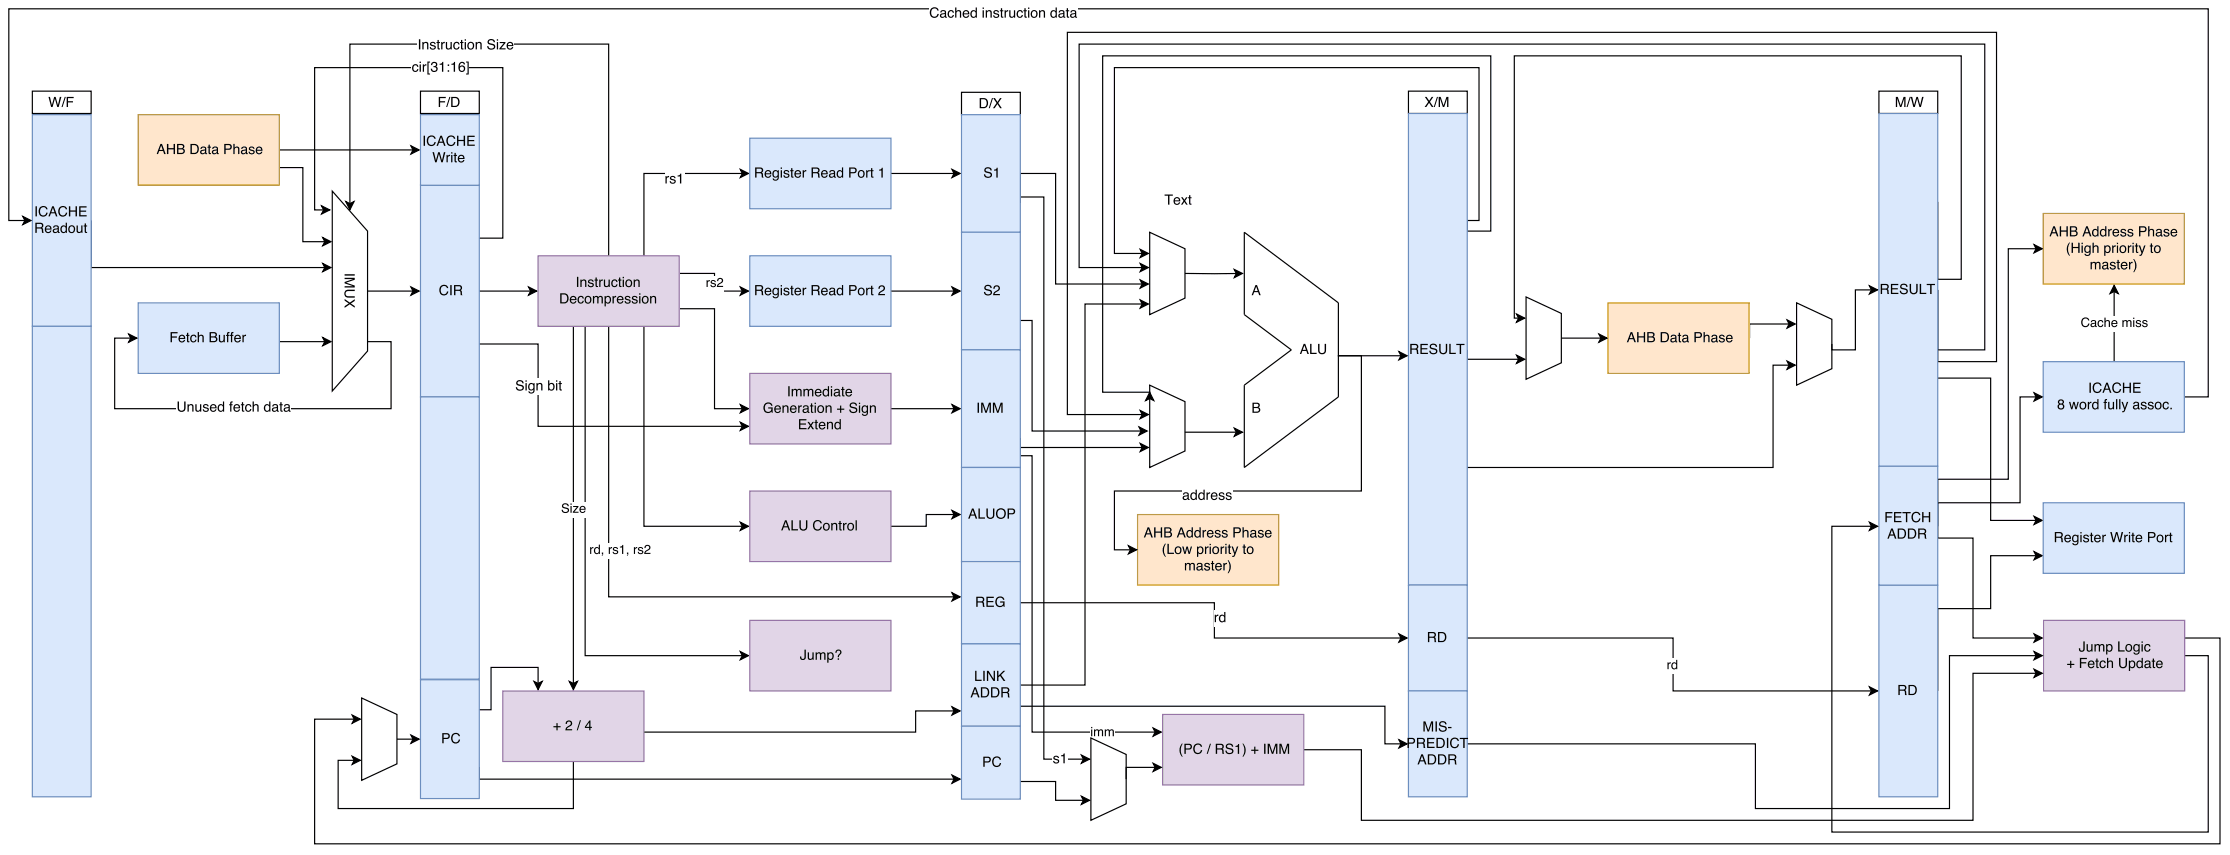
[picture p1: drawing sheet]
<svg xmlns="http://www.w3.org/2000/svg" width="669mm" height="256mm" viewBox="0 0 669 256" stroke-linecap="round" stroke-linejoin="round" font-family="sans-serif">
<path d="M27.3 66.1v14.2h70.1M96.8 79l2.5 1.3-2.5 1.2 .6-1.2z" fill="none" stroke="#000" stroke-width=".35"/>
<path d="M96.8 79l2.5 1.3-2.5 1.2 .6-1.2z" fill="#000"/>
<path d="M9.7 34.4h17.6v63.5h-17.6z" fill="#dae8fc"/>
<path d="M9.7 34.4h17.6v63.5h-17.6z" fill="none" stroke="#6c8ebf" stroke-width=".35"/>
<g fill="#000">
<path d="M96.4 61.7l2.5 1.3-2.5 1.2 .7-1.2z"/>
<path d="M10.6 61.9h.5v3h-.5zM11.9 62.3a1.32 1.32 0 0 1 1.4-.5 1.32 1.32 0 0 1 1 1h-.4a.98 .98 0 0 0-1.3-.6 .98 .98 0 0 0-.6 1.2 .96 .96 0 0 0 .8 1.2 .96 .96 0 0 0 1.1-.8h.4a1.4 1.4 0 0 1-1.8 1.1 1.4 1.4 0 0 1-.9-1.9zM15.9 62.3l-.5 1.4h.9zM15.7 61.9h.4l1.1 3h-.4l-.3-.9h-1.2l-.4 .9h-.4zM17.8 62.3a1.32 1.32 0 0 1 1.3-.5 1.32 1.32 0 0 1 1 1h-.4a.98 .98 0 0 0-1.2-.6 .98 .98 0 0 0-.6 1.2 .96 .96 0 0 0 .7 1.2 .96 .96 0 0 0 1.2-.8h.4a1.4 1.4 0 0 1-1.8 1.1 1.4 1.4 0 0 1-.9-1.9zM20.7 61.9h.4v1.2h1.6v-1.2h.4v3h-.4v-1.4h-1.6v1.4h-.4zM23.7 61.9h2.3v.3h-1.8v1h1.6v.3h-1.6v1h1.8v.4h-2.3z"/>
<path d="M11 67.2v1h1a.53 .53 0 0 0 .6-.5 .53 .53 0 0 0-.6-.5zM10.6 66.8h1.4a.83 .83 0 0 1 1 .5 .83 .83 0 0 1-.4 1.1l.3 .3 .2 1.1h-.5l-.1-1-.5-.3h-1v1.3h-.4zM13.7 67.9a1.01 1.01 0 0 1 1.3-.2 1.01 1.01 0 0 1 .5 1.2h-1.7a.63 .63 0 0 0 .5 .7 .63 .63 0 0 0 .8-.4h.3a1.08 1.08 0 0 1-1.5 .6 1.08 1.08 0 0 1-.3-1.6zM14 68.1l-.2 .5h1.3a.61 .61 0 0 0-.4-.6 .61 .61 0 0 0-.7 .1zM16.2 69.1a.53 .53 0 0 0 .7 .5 .53 .53 0 0 0 .3-.8zM16 67.9a.96 .96 0 0 1 1.7 .3v1.3l.2 .1v.3h-.4l-.2-.3a.74 .74 0 0 1-1.3 .2 .74 .74 0 0 1 .5-1.2l.8-.2a.5 .5 0 0 0-.5-.5 .5 .5 0 0 0-.5 .4h-.4zM18.7 68.1a.76 .76 0 0 0-.2 1.1 .76 .76 0 0 0 1.1 .2 .8 .8 0 0 0 .1-1 .8 .8 0 0 0-.9-.4zM18.5 67.8l.7-.2 .5 .3v-1.1h.4v3h-.4v-.3a1.01 1.01 0 0 1-1.4 .1 1.01 1.01 0 0 1-.1-1.4zM21.1 68a.79 .79 0 0 0-.2 1.1 .79 .79 0 0 0 1.1 .2 .81 .81 0 0 0 .1-1 .81 .81 0 0 0-1-.3zM20.8 67.9a1.08 1.08 0 0 1 1.5 .1 1.08 1.08 0 0 1-.2 1.6 1.08 1.08 0 0 1-1.5-.2l-.1-1zM23 67.6h.3v1.5a.56 .56 0 0 0 .8 .5 .56 .56 0 0 0 .3-.9v-1.1h.3v2.2h-.3v-.3a.77 .77 0 0 1-.9 .4 .77 .77 0 0 1-.5-.8zM25.4 67h.4v.6h.3v.3h-.3v1.5l.3 .2v.2l-.5 .1-.2-.3v-1.7h-.3v-.3h.3z"/>
</g>
<path d="M96.4 61.7l2.5 1.3-2.5 1.2 .7-1.2zM97.1 63h-2.7v-42.7h56.4v51.1h-7" fill="none" stroke="#000" stroke-width=".35"/>
<path d="M123.5 18h17.3v4.9h-17.3z" fill="#fff"/>
<g fill="#000">
<path d="M158.5 86.1l2.5 1.2-2.5 1.2 .6-1.2zM222 126.6l2.5 1.3-2.5 1.2 .6-1.2z"/>
<path d="M123.9 19.6a.91 .91 0 0 1 .9-.3 .91 .91 0 0 1 .7 .7h-.4a.61 .61 0 0 0-.8-.4 .61 .61 0 0 0-.3 .9 .59 .59 0 0 0 .4 .7 .59 .59 0 0 0 .7-.5h.4a1 1 0 0 1-1.3 .8 1 1 0 0 1-.6-1.4zM125.9 19.3h.3v2.2h-.3zM125.9 18.5h.3v.4h-.3zM126.8 19.3h.4v.4l.7-.4v.4h-.5l-.2 .4v1.4h-.4zM128.2 18.5h.8v.3h-.5v3.2h.5v.4h-.8zM129.6 18.7a.85 .85 0 0 1 1.3 0 .85 .85 0 0 1-.1 1.2 .96 .96 0 0 1 .3 1.5 .96 .96 0 0 1-1.5 .1l-.4-.9h.4a.63 .63 0 0 0 .5 .8 .63 .63 0 0 0 .7-.7 .63 .63 0 0 0-.7-.5l-.1-.4a.56 .56 0 0 0 .8-.3 .56 .56 0 0 0-.5-.7 .56 .56 0 0 0-.6 .5l-.1 .2h-.3zM131.9 19.1l1.1-.5v2.9h-.4v-2.1h-.7zM134.3 19.3h.4v.5h-.4zM134.3 21.1h.4v.4h-.4zM135.4 19.1l1.1-.5v2.9h-.4v-2.1h-.7zM138 18.7a.87 .87 0 0 1 .9-.1 .87 .87 0 0 1 .6 .7h-.4a.61 .61 0 0 0-.8-.4 .61 .61 0 0 0-.4 .8v.3a.99 .99 0 0 1 1.5 .2 .99 .99 0 0 1-.5 1.4 .99 .99 0 0 1-1.3-.7v-1.3zM137.9 20.6a.65 .65 0 0 0 1.3 0 .65 .65 0 0 0-1.3 0zM139.8 18.5h.8v3.9h-.8v-.4h.4v-3.2h-.4z"/>
</g>
<path d="M143.8 87.3h15.3M158.5 86.1l2.5 1.2-2.5 1.2 .6-1.2zM143.8 103.2h17.6v24.7h61.2M222 126.6l2.5 1.3-2.5 1.2 .6-1.2z" fill="none" stroke="#000" stroke-width=".35"/>
<path d="M154.5 113.6h14.1v4.9h-14.1z" fill="#fff"/>
<path d="M155.1 114.3a1.19 1.19 0 0 1 2 .7h-.4a.66 .66 0 0 0-.8-.7 .66 .66 0 0 0-.5 .9h.1a1.28 1.28 0 0 1 1.6 1.4 1.29 1.29 0 0 1-1.3 .6 1.29 1.29 0 0 1-1.1-1.1h.4a.8 .8 0 0 0 .8 .8 .8 .8 0 0 0 .8-.8l-.4-.2a1.19 1.19 0 0 1-1.4-1.2zM157.6 114.9h.4v2.2h-.4zM157.6 114.1h.4v.4h-.4zM158.7 115.2a.83 .83 0 0 1 1.3 0v-.3h.3v2a.97 .97 0 0 1-.7 1.1 .97 .97 0 0 1-1.1-.6h.3a.64 .64 0 0 0 .9 .3 .64 .64 0 0 0 .3-.9 1.01 1.01 0 0 1-1.4 0 1.01 1.01 0 0 1-.1-1.4zM159 115.4a.73 .73 0 0 0-.2 1 .73 .73 0 0 0 1.1 .1 .74 .74 0 0 0 0-1 .74 .74 0 0 0-.9-.1zM160.9 114.9h.4v.3a.78 .78 0 0 1 .9-.3 .78 .78 0 0 1 .5 .8v1.4h-.4v-1.4a.55 .55 0 0 0-.6-.5 .55 .55 0 0 0-.4 .8v1.1h-.4zM164.4 114.1h.4v1.1a1.02 1.02 0 0 1 1.4 0 1.02 1.02 0 0 1 0 1.4 .84 .84 0 0 1-.6 .6 .84 .84 0 0 1-.9-.4v.3h-.3zM164.9 115.4a.77 .77 0 0 0-.1 1 .77 .77 0 0 0 1 .2 .77 .77 0 0 0 .2-1 .77 .77 0 0 0-1.1-.2zM166.8 114.9h.4v2.2h-.4zM166.8 114.1h.4v.4h-.4zM167.8 114.3h.4v.6h.3v.3h-.3v1.5l.3 .1v.3h-.5l-.2-.2v-1.7h-.3v-.3h.3z" fill="#000"/>
<path d="M126.1 55.6h17.7v63.5h-17.7z" fill="#dae8fc"/>
<path d="M126.1 55.6h17.7v63.5h-17.7z" fill="none" stroke="#6c8ebf" stroke-width=".35"/>
<g fill="#000">
<path d="M96.8 101.2l2.5 1.3-2.5 1.2 .6-1.2z"/>
<path d="M132.1 85.9a1.32 1.32 0 0 1 1.3-.5 1.32 1.32 0 0 1 1 1h-.4a.98 .98 0 0 0-1.2-.6 .98 .98 0 0 0-.6 1.3 .96 .96 0 0 0 .7 1.1 .96 .96 0 0 0 1.2-.8h.4a1.4 1.4 0 0 1-1.8 1.2 1.4 1.4 0 0 1-.9-1.9zM135.1 85.5h.4v3h-.4zM136.6 85.9v1h.9a.53 .53 0 0 0 .7-.5 .53 .53 0 0 0-.6-.5zM136.2 85.5h1.4a.83 .83 0 0 1 1 .5 .83 .83 0 0 1-.4 1.1l.3 .3 .2 1.1h-.5l-.1-1-.6-.3h-.9v1.3h-.4z"/>
</g>
<path d="M83.8 101.4v1.1h13.6M96.8 101.2l2.5 1.3-2.5 1.2 .6-1.2z" fill="none" stroke="#000" stroke-width=".35"/>
<path d="M41.5 90.8h42.3v21.2h-42.3z" fill="#dae8fc"/>
<path d="M41.5 90.8h42.3v21.2h-42.3z" fill="none" stroke="#6c8ebf" stroke-width=".35"/>
<g fill="#000">
<path d="M123.3 43.7l2.4 1.3-2.4 1.2 .6-1.2zM96.8 71.3l2.5 1.2-2.5 1.2 .6-1.2z"/>
<path d="M51.2 99.6h2.1v.4h-1.7v.9h1.5v.4h-1.5v1.4h-.4zM53.8 100.7a1.01 1.01 0 0 1 1.3-.2 1.01 1.01 0 0 1 .5 1.2h-1.7a.63 .63 0 0 0 .5 .7 .63 .63 0 0 0 .8-.4h.3a1.08 1.08 0 0 1-1.5 .6 1.08 1.08 0 0 1-.3-1.6zM54.1 100.9l-.2 .5h1.3a.61 .61 0 0 0-.4-.6 .61 .61 0 0 0-.7 .1zM56.1 99.8h.4v.6h.3v.3h-.3v1.5l.3 .2v.3h-.5l-.2-.3v-1.7h-.3v-.3h.3zM57.3 100.7a.91 .91 0 0 1 1-.3 .91 .91 0 0 1 .6 .8h-.3a.61 .61 0 0 0-.8-.4 .61 .61 0 0 0-.4 .8 .59 .59 0 0 0 .5 .8 .59 .59 0 0 0 .7-.5h.3a1 1 0 0 1-1.3 .8 1 1 0 0 1-.5-1.4zM59.3 99.6h.4v1.1a.78 .78 0 0 1 .9-.3 .78 .78 0 0 1 .5 .8v1.5h-.4v-1.4a.55 .55 0 0 0-.6-.6 .55 .55 0 0 0-.4 .8v1.2h-.4zM63.3 100v.9h.7a.49 .49 0 0 0 .7-.5 .49 .49 0 0 0-.7-.4zM63.3 101.2v1.1h.9a.55 .55 0 0 0 .6-.6 .55 .55 0 0 0-.7-.5zM62.9 99.6h1.3a.75 .75 0 0 1 .8 .5 .75 .75 0 0 1-.3 .9 .86 .86 0 0 1 .5 1.1 .86 .86 0 0 1-1 .6h-1.3zM65.6 100.4h.4v1.5a.56 .56 0 0 0 .8 .5 .56 .56 0 0 0 .3-.9v-1.1h.3v2.3h-.3v-.4a.77 .77 0 0 1-.9 .4 .77 .77 0 0 1-.6-.8zM68.2 99.8l.6-.2v.3l-.3 .2v.4h.3v.2h-.3v2h-.4v-2h-.3v-.2h.3zM69.4 99.8l.6-.2v.3l-.3 .2-.1 .4h.4v.2h-.4v2h-.3v-2h-.3v-.2h.3zM70.5 100.7a1.01 1.01 0 0 1 1.3-.2 1.01 1.01 0 0 1 .5 1.2h-1.7a.63 .63 0 0 0 .5 .7 .63 .63 0 0 0 .8-.4h.3a1.08 1.08 0 0 1-1.5 .6 1.08 1.08 0 0 1-.3-1.6zM70.8 100.9l-.2 .5h1.3a.61 .61 0 0 0-.4-.6 .61 .61 0 0 0-.7 .1zM72.7 100.4h.4v.4l.7-.4v.4l-.4 .1-.3 .3v1.5h-.4z"/>
</g>
<path d="M83.8 50.3h7v22.2h6.6M83.8 45h40.1M123.3 43.7l2.4 1.3-2.4 1.2 .6-1.2zM96.8 71.3l2.5 1.2-2.5 1.2 .6-1.2z" fill="none" stroke="#000" stroke-width=".35"/>
<path d="M41.5 34.4h42.3v21.2h-42.3z" fill="#ffe6cc"/>
<path d="M41.5 34.4h42.3v21.2h-42.3z" fill="none" stroke="#d79b00" stroke-width=".35"/>
<path d="M48.3 43.6l-.5 1.4h1zM48.1 43.2h.5l1.1 3h-.5l-.3-.9h-1.2l-.3 .9h-.4zM50.1 43.2h.4v1.2h1.6v-1.2h.4v3h-.4v-1.4h-1.6v1.4h-.4zM53.5 43.5v1h.8a.49 .49 0 0 0 .6-.5 .49 .49 0 0 0-.7-.5zM53.5 44.8v1.1h.9a.55 .55 0 0 0 .6-.6 .55 .55 0 0 0-.7-.5zM53.1 43.2h1.3a.75 .75 0 0 1 .9 .5 .75 .75 0 0 1-.4 .9 .86 .86 0 0 1 .5 1 .86 .86 0 0 1-1 .6h-1.3zM57.5 43.5v2.4h.8a1.19 1.19 0 0 0 .9-1.2 1.19 1.19 0 0 0-.9-1.2zM57.1 43.2h1.3a1.54 1.54 0 0 1 1.3 1.5 1.54 1.54 0 0 1-1.3 1.5h-1.3zM60.4 45.4a.53 .53 0 0 0 .7 .5 .53 .53 0 0 0 .3-.8zM60.3 44.2a.96 .96 0 0 1 1.6 .4v1.3h.2v.3h-.4l-.2-.3a.74 .74 0 0 1-1.3 .2 .74 .74 0 0 1 .5-1.2l.8-.1a.5 .5 0 0 0-.5-.6 .5 .5 0 0 0-.5 .5h-.4zM62.5 43.4h.4v.6h.4v.3h-.4v1.4l.4 .2v.3h-.5l-.2-.2-.1-1.7h-.3v-.3h.3zM64 45.4a.53 .53 0 0 0 .7 .5 .53 .53 0 0 0 .2-.8zM63.8 44.2a.96 .96 0 0 1 1.6 .4v1.3h.2v.3h-.4l-.2-.3a.74 .74 0 0 1-1.2 .2 .74 .74 0 0 1 .4-1.2l.8-.1a.5 .5 0 0 0-.5-.6 .5 .5 0 0 0-.5 .5h-.3zM67.3 43.2h1.3a.88 .88 0 0 1 .9 .9 .88 .88 0 0 1-.9 .8h-.9v1.3h-.4zM67.7 43.5v1.1h.8a.53 .53 0 0 0 .6-.5 .53 .53 0 0 0-.6-.6zM70 43.2h.4v1.1a.78 .78 0 0 1 .9-.3 .78 .78 0 0 1 .5 .8v1.4h-.4v-1.4a.55 .55 0 0 0-.6-.5 .55 .55 0 0 0-.4 .7v1.2h-.4zM72.7 45.4a.53 .53 0 0 0 .7 .5 .53 .53 0 0 0 .2-.8zM72.5 44.2a.96 .96 0 0 1 1.6 .4v1.3h.2v.3h-.4l-.2-.3a.74 .74 0 0 1-1.2 .2 .74 .74 0 0 1 .4-1.2l.8-.1a.5 .5 0 0 0-.4-.6 .5 .5 0 0 0-.6 .5h-.3zM74.9 44.1a.89 .89 0 0 1 1.4 .5h-.3a.42 .42 0 0 0-.5-.3 .42 .42 0 0 0-.4 .5h.2a.81 .81 0 0 1 .9 .3 .81 .81 0 0 1 0 1 .97 .97 0 0 1-1.6-.6h.3a.49 .49 0 0 0 .6 .5 .49 .49 0 0 0 .4-.6h-.1a.8 .8 0 0 1-.9-.3 .8 .8 0 0 1 0-1zM77 44.3a1.01 1.01 0 0 1 1.2-.2 1.01 1.01 0 0 1 .5 1.1h-1.6a.63 .63 0 0 0 .5 .8 .63 .63 0 0 0 .7-.5h.4a1.08 1.08 0 0 1-1.6 .7 1.08 1.08 0 0 1-.3-1.7zM77.3 44.5l-.2 .4h1.2a.61 .61 0 0 0-.3-.6 .61 .61 0 0 0-.7 .2z" fill="#000"/>
<path d="M126.1 34.4h17.7v21.2h-17.7z" fill="#dae8fc"/>
<path d="M126.1 34.4h17.7v21.2h-17.7z" fill="none" stroke="#6c8ebf" stroke-width=".35"/>
<g fill="#000">
<path d="M123.3 86.1l2.4 1.2-2.4 1.2 .6-1.2zM38.6 100.2l2.5 1.2-2.5 1.3 .6-1.3z"/>
<path d="M127.1 40.7h.4v3h-.4zM128.4 41.1a1.32 1.32 0 0 1 1.3-.5 1.32 1.32 0 0 1 1 1h-.4a.98 .98 0 0 0-1.3-.6 .98 .98 0 0 0-.6 1.3 .96 .96 0 0 0 .8 1.1 .96 .96 0 0 0 1.1-.8h.4a1.4 1.4 0 0 1-1.8 1.2 1.4 1.4 0 0 1-.9-1.9zM132.3 41.2l-.5 1.3h1zM132.1 40.7h.4l1.1 3h-.4l-.3-.9h-1.2l-.3 .9h-.5zM134.2 41.1a1.32 1.32 0 0 1 1.4-.5 1.32 1.32 0 0 1 .9 1h-.4a.98 .98 0 0 0-1.2-.6 .98 .98 0 0 0-.6 1.3 .96 .96 0 0 0 .7 1.1 .96 .96 0 0 0 1.2-.8h.4a1.4 1.4 0 0 1-1.8 1.2 1.4 1.4 0 0 1-.9-1.9zM137.1 40.7h.4v1.3h1.6v-1.3h.4v3h-.4v-1.4h-1.6v1.4h-.4zM140.2 40.7h2.2v.4h-1.8v.9h1.6v.4h-1.6v1h1.8v.3h-2.2z"/>
<path d="M129.7 45.6h.5l.5 2.5 .7-2.5h.5l.7 2.5 .5-2.5h.5l-.8 3.1h-.4l-.7-2.5-.7 2.5h-.5zM133.9 46.5h.4v.4l.7-.5v.4l-.4 .1-.3 .4v1.4h-.4zM135.3 46.5h.4v2.2h-.4zM135.3 45.6h.4v.5h-.4zM136.3 45.9h.4v.6h.4v.3h-.4v1.4l.4 .2v.3h-.5l-.2-.3-.1-1.6h-.3v-.3h.3zM137.6 46.8a1.01 1.01 0 0 1 1.2-.3 1.01 1.01 0 0 1 .5 1.2h-1.6a.63 .63 0 0 0 .5 .7 .63 .63 0 0 0 .7-.4h.4a1.08 1.08 0 0 1-1.5 .6 1.08 1.08 0 0 1-.4-1.6zM137.9 46.9l-.2 .5h1.2a.61 .61 0 0 0-.3-.6 .61 .61 0 0 0-.7 .1z"/>
</g>
<path d="M110.2 87.3h13.7M123.3 86.1l2.4 1.2-2.4 1.2 .6-1.2zM38.6 100.2l2.5 1.2-2.5 1.3 .6-1.3zM39.2 101.4h-4.8v21.2h82.9v-20.1h-7.1" fill="none" stroke="#000" stroke-width=".35"/>
<path d="M52.9 119.9h34.2v5h-34.2z" fill="#fff"/>
<g fill="#000">
<path d="M103.4 82.3h3v.4h-3zM103.4 83.3h3v.6l-2.6 .9 2.6 .9v.5h-3v-.3h2.5l-2.5-.9v-.4l2.5-.9h-2.5zM103.6 87.2l.8-.3h2v.4h-1.9a.78 .78 0 0 0-.9 .8 .78 .78 0 0 0 .9 .8h1.9v.4h-1.7a1.23 1.23 0 0 1-1.3-.6 1.23 1.23 0 0 1 .2-1.5zM103.4 89.7l1.5 1.1 1.5-1.1v.6l-1.2 .7 1.2 .8v.5l-1.5-1-1.5 1v-.5l1.2-.8-1.2-.8z"/>
<path d="M53.3 120.4h.4v1.9a.78 .78 0 0 0 .8 .9 .78 .78 0 0 0 .7-.9v-1.9h.5v1.7a1.21 1.21 0 0 1-1.2 1.5 1.21 1.21 0 0 1-1.2-1.5zM56.2 121.3h.4v.3a.78 .78 0 0 1 .9-.4 .78 .78 0 0 1 .5 .9v1.4h-.3v-1.4a.55 .55 0 0 0-.7-.5 .55 .55 0 0 0-.4 .7v1.2h-.4zM58.6 121.3h.4v1.4a.56 .56 0 0 0 .7 .5 .56 .56 0 0 0 .3-.9v-1h.4v2.2h-.4v-.4a.77 .77 0 0 1-.8 .4 .77 .77 0 0 1-.6-.7zM61.1 121.4a.89 .89 0 0 1 1.5 .5h-.4a.42 .42 0 0 0-.5-.4 .42 .42 0 0 0-.3 .5l.1 .1a.81 .81 0 0 1 .9 .3 .81 .81 0 0 1 0 .9 .97 .97 0 0 1-1.6-.5h.4a.49 .49 0 0 0 .5 .4 .49 .49 0 0 0 .4-.5l-.1-.1a.8 .8 0 0 1-.9-.3 .8 .8 0 0 1 0-.9zM63.2 121.5a1.01 1.01 0 0 1 1.3-.2 1.01 1.01 0 0 1 .5 1.2h-1.7a.63 .63 0 0 0 .5 .7 .63 .63 0 0 0 .8-.4h.3a1.08 1.08 0 0 1-1.5 .6 1.08 1.08 0 0 1-.3-1.6zM63.5 121.7l-.1 .5h1.2a.61 .61 0 0 0-.4-.6 .61 .61 0 0 0-.7 .1zM65.8 121.8a.76 .76 0 0 0-.1 1 .76 .76 0 0 0 1 .2 .8 .8 0 0 0 .2-1 .8 .8 0 0 0-.9-.4zM65.7 121.4l.7-.2 .5 .3v-1.1h.3v3.1h-.3v-.3a1.01 1.01 0 0 1-1.4 0 1.01 1.01 0 0 1-.1-1.4zM69.1 120.6l.7-.2v.3l-.4 .2v.4h.4v.3h-.4v1.9h-.4v-1.9h-.3v-.3h.3zM70.3 121.5a1.01 1.01 0 0 1 1.2-.2 1.01 1.01 0 0 1 .5 1.2h-1.6a.63 .63 0 0 0 .5 .7 .63 .63 0 0 0 .7-.4h.4a1.08 1.08 0 0 1-1.6 .6 1.08 1.08 0 0 1-.3-1.6zM70.6 121.7l-.2 .5h1.2a.61 .61 0 0 0-.3-.6 .61 .61 0 0 0-.7 .1zM72.6 120.6h.3v.7h.4v.3h-.4v1.4l.4 .2v.3h-.5l-.2-.3v-1.6h-.3v-.3h.3zM73.8 121.5a.91 .91 0 0 1 1-.3 .91 .91 0 0 1 .6 .8h-.4a.61 .61 0 0 0-.8-.4 .61 .61 0 0 0-.3 .8 .59 .59 0 0 0 .4 .8 .59 .59 0 0 0 .7-.5h.4a1 1 0 0 1-1.3 .8 1 1 0 0 1-.6-1.4zM75.8 120.4h.3v1.2a.78 .78 0 0 1 .9-.4 .78 .78 0 0 1 .6 .9v1.4h-.4v-1.4a.55 .55 0 0 0-.7-.6 .55 .55 0 0 0-.4 .8v1.2h-.3zM79.7 121.8a.76 .76 0 0 0-.2 1 .76 .76 0 0 0 1.1 .2 .8 .8 0 0 0 .2-1 .8 .8 0 0 0-1-.4zM79.6 121.4l.7-.2 .4 .3v-1.1h.4v3.1h-.3v-.3a1.01 1.01 0 0 1-1.5 0 1.01 1.01 0 0 1-.1-1.4zM82 122.7a.53 .53 0 0 0 .7 .5 .53 .53 0 0 0 .2-.8zM81.8 121.5a.96 .96 0 0 1 1.6 .3v1.3l.2 .1v.3h-.4l-.2-.3a.74 .74 0 0 1-1.2 .2 .74 .74 0 0 1 .4-1.2l.8-.2a.5 .5 0 0 0-.4-.5 .5 .5 0 0 0-.6 .4h-.3zM84.1 120.6h.4v.7h.3v.3h-.3v1.4l.3 .2v.3h-.5l-.2-.3v-1.6h-.3v-.3h.3zM85.5 122.7a.53 .53 0 0 0 .7 .5 .53 .53 0 0 0 .3-.8zM85.3 121.5a.96 .96 0 0 1 1.6 .3v1.3l.3 .1v.3h-.5l-.1-.3a.74 .74 0 0 1-1.3 .2 .74 .74 0 0 1 .5-1.2l.7-.2a.5 .5 0 0 0-.4-.5 .5 .5 0 0 0-.6 .4h-.3z"/>
</g>
<path d="M99.7 57.3l10.5 12v36l-10.5 12z" fill="none" stroke="#000" stroke-width=".35"/>
<path d="M9.7 27.3h17.6v6.7h-17.6z" fill="#fff"/>
<path d="M9.7 27.3h17.6v6.7h-17.6z" fill="none" stroke="#000" stroke-width=".35"/>
<path d="M14.5 29.1h.5l.6 2.4 .6-2.4h.5l.7 2.4 .6-2.4h.4l-.8 3h-.4l-.7-2.5-.7 2.5h-.5zM19.4 29.1h.3l-.9 3h-.3zM20 29.1h2.1v.3h-1.7v1h1.5v.3h-1.5v1.4h-.4z" fill="#000"/>
<path d="M126.1 27.3h17.7v6.7h-17.7z" fill="#fff"/>
<path d="M126.1 27.3h17.7v6.7h-17.7zM103.7 60.5l1.3 .6 1.2-.6-1.2 2.4zM105 61.1v-47.9h77.6v63.5" fill="none" stroke="#000" stroke-width=".35"/>
<g fill="#000">
<path d="M103.7 60.5l1.3 .6 1.2-.6-1.2 2.4z"/>
<path d="M131.6 29.1h2.1v.3h-1.7v1h1.5v.3h-1.5v1.4h-.4zM134.8 29.1h.3l-1 3h-.3zM135.7 29.4v2.4h.8a1.19 1.19 0 0 0 .9-1.2 1.19 1.19 0 0 0-.9-1.2zM135.3 29.1h1.3a1.54 1.54 0 0 1 1.3 1.5 1.54 1.54 0 0 1-1.3 1.5h-1.3z"/>
</g>
<path d="M125.2 11.3h29v4.9h-29z" fill="#fff"/>
<g fill="#000">
<path d="M222 50.8l2.5 1.2-2.5 1.3 .6-1.3z"/>
<path d="M125.7 11.8h.4v3h-.4zM126.7 12.6h.3v.3a.78 .78 0 0 1 1-.3 .78 .78 0 0 1 .5 .8v1.4h-.4v-1.4a.55 .55 0 0 0-.7-.5 .55 .55 0 0 0-.3 .8v1.1h-.4zM129.2 12.7a.89 .89 0 0 1 1.5 .5h-.4a.42 .42 0 0 0-.5-.3 .42 .42 0 0 0-.3 .5h.1a.81 .81 0 0 1 .9 .3 .81 .81 0 0 1 0 1 .97 .97 0 0 1-1.6-.6h.4a.49 .49 0 0 0 .5 .5 .49 .49 0 0 0 .4-.6h-.1a.8 .8 0 0 1-.9-.3 .8 .8 0 0 1 0-1zM131.2 12h.4v.6h.4v.3h-.4v1.5l.4 .1v.3h-.5l-.2-.2-.1-1.7h-.3v-.3h.3zM132.3 12.6h.4v.4l.7-.4v.4h-.4l-.3 .4v1.4h-.4zM133.7 12.6h.4v1.5a.56 .56 0 0 0 .8 .4 .56 .56 0 0 0 .2-.8v-1.1h.4v2.2h-.3v-.3a.77 .77 0 0 1-.9 .4 .77 .77 0 0 1-.6-.8zM136.2 12.9a.91 .91 0 0 1 1-.3 .91 .91 0 0 1 .6 .7h-.3a.61 .61 0 0 0-.8-.4 .61 .61 0 0 0-.4 .9 .59 .59 0 0 0 .5 .7 .59 .59 0 0 0 .7-.5h.3a1 1 0 0 1-1.3 .8 1 1 0 0 1-.5-1.4zM138.3 12h.4v.6h.3v.3h-.3v1.5l.3 .1v.3h-.5l-.2-.2v-1.7h-.3v-.3h.3zM139.4 12.6h.4v2.2h-.4zM139.4 11.8h.4v.4h-.4zM140.8 13a.79 .79 0 0 0-.2 1.1 .79 .79 0 0 0 1.1 .2 .81 .81 0 0 0 .1-1 .81 .81 0 0 0-1-.3zM140.4 12.9a1.08 1.08 0 0 1 1.6 .1 1.08 1.08 0 0 1-.2 1.6 1.08 1.08 0 0 1-1.5-.2l-.1-1zM142.7 12.6h.3v.3a.78 .78 0 0 1 .9-.3 .78 .78 0 0 1 .6 .8v1.4h-.4v-1.4a.55 .55 0 0 0-.7-.5 .55 .55 0 0 0-.4 .8v1.1h-.3zM146.5 12a1.19 1.19 0 0 1 2 .7h-.4a.66 .66 0 0 0-.8-.7 .66 .66 0 0 0-.5 .9h.1a1.28 1.28 0 0 1 1.6 1.4 1.29 1.29 0 0 1-1.3 .6 1.29 1.29 0 0 1-1.1-1.1h.4a.8 .8 0 0 0 .8 .8 .8 .8 0 0 0 .8-.8l-.4-.2a1.19 1.19 0 0 1-1.4-1.2zM149 12.6h.4v2.2h-.4zM149 11.8h.4v.4h-.4zM149.9 12.6h1.7v.3l-1.3 1.6h1.3v.3h-1.8v-.3l1.3-1.6h-1.2zM152.2 12.9a1.01 1.01 0 0 1 1.3-.2 1.01 1.01 0 0 1 .5 1.1h-1.7a.63 .63 0 0 0 .5 .8 .63 .63 0 0 0 .8-.5h.3a1.08 1.08 0 0 1-1.5 .7 1.08 1.08 0 0 1-.3-1.7zM152.5 13.1l-.1 .4h1.2a.61 .61 0 0 0-.4-.6 .61 .61 0 0 0-.7 .2z"/>
</g>
<path d="M222 50.8l2.5 1.2-2.5 1.3 .6-1.3zM222.6 52h-29.5v24.7" fill="none" stroke="#000" stroke-width=".35"/>
<path d="M199.3 51.5h6v4.9h-6z" fill="#fff"/>
<g fill="#000">
<path d="M222 86.1l2.5 1.2-2.5 1.2 .6-1.2z"/>
<path d="M199.6 52.8h.4v.4l.7-.4v.4h-.5l-.2 .4v1.4h-.4zM201.1 53a.89 .89 0 0 1 1.5 .5h-.3a.42 .42 0 0 0-.5-.4 .42 .42 0 0 0-.4 .5l.1 .1a.81 .81 0 0 1 1 .2 .81 .81 0 0 1 0 1 .97 .97 0 0 1-1.6-.6h.3a.49 .49 0 0 0 .6 .5 .49 .49 0 0 0 .4-.6h-.1a.8 .8 0 0 1-.9-.3 .8 .8 0 0 1-.1-.9zM203.2 52.7l1.1-.6v2.9h-.4v-2.1h-.7z"/>
</g>
<path d="M203.7 82h10.6v5.3h8.3M222 86.1l2.5 1.2-2.5 1.2 .6-1.2z" fill="none" stroke="#000" stroke-width=".35"/>
<path d="M211.7 82.9h5.3v4.6h-5.3z" fill="#fff"/>
<g fill="#000">
<path d="M222 121.4l2.5 1.2-2.5 1.2 .6-1.2zM222 156.6l2.5 1.3-2.5 1.2 .6-1.2zM285.5 177.8l2.5 1.2-2.5 1.3 .6-1.3z"/>
<path d="M211.9 84h.4v.4l.6-.4v.4l-.6 .3v1.4h-.4zM213.3 84.2a.82 .82 0 0 1 1.4 .4h-.3a.38 .38 0 0 0-.5-.3 .38 .38 0 0 0-.3 .5h.1a.74 .74 0 0 1 .9 .3 .74 .74 0 0 1 0 .9 .89 .89 0 0 1-1.5-.6h.3a.45 .45 0 0 0 .5 .5 .45 .45 0 0 0 .4-.6h-.1a.78 .78 0 0 1-1-1zM215.4 83.5a.89 .89 0 0 1 1.4 .3 .89 .89 0 0 1-.6 1.3l-.8 .7h1.5v.3h-1.9a1.7 1.7 0 0 1 1.4-1.6 .54 .54 0 0 0-.3-.8 .54 .54 0 0 0-.7 .6h-.3z"/>
</g>
<path d="M182.6 97.9v81.1h103.5M193.1 97.9v60h29.5M203.7 92.6h10.6v30h8.3M222 121.4l2.5 1.2-2.5 1.2 .6-1.2zM222 156.6l2.5 1.3-2.5 1.2 .6-1.2zM285.5 177.8l2.5 1.2-2.5 1.3 .6-1.3z" fill="none" stroke="#000" stroke-width=".35"/>
<path d="M176.7 163h18.4v4.6h-18.4z" fill="#fff"/>
<g fill="#000">
<path d="M222 195.4l2.5 1.3-2.5 1.2 .6-1.2zM170.7 204.4l1.3 .6 1.2-.6-1.2 2.5z"/>
<path d="M177 164.1h.3v.4l.7-.4v.4l-.6 .3-.1 1.4h-.3zM178.7 164.6a.7 .7 0 0 0-.2 1 .7 .7 0 0 0 1 .1 .7 .7 0 0 0 .1-1 .7 .7 0 0 0-.9-.1zM178.5 164.2l.7-.1 .4 .3v-1h.3v2.8h-.3v-.3a.93 .93 0 0 1-1.3 .1 .93 .93 0 0 1-.1-1.4zM180.5 165.7h.4l-.1 .8-.3 .2 .2-.5h-.2zM182.6 164.1h.3v.4l.7-.4v.4l-.6 .3-.1 1.4h-.3zM184 164.3a.82 .82 0 0 1 1.4 .4h-.4a.38 .38 0 0 0-.4-.3 .38 .38 0 0 0-.3 .4l.1 .1a.74 .74 0 0 1 .8 .3 .74 .74 0 0 1 0 .8 .89 .89 0 0 1-1.4-.5h.3a.45 .45 0 0 0 .5 .5 .45 .45 0 0 0 .4-.6h-.1a.78 .78 0 0 1-1-1zM185.9 164l1-.5v2.7h-.3v-2h-.7zM188 165.7h.4v.8l-.4 .2 .3-.5h-.3zM190.1 164.1h.4v.4l.6-.4v.4l-.6 .3v1.4h-.4zM191.6 164.3a.82 .82 0 0 1 1.3 .4h-.3a.38 .38 0 0 0-.5-.3 .38 .38 0 0 0-.3 .4l.1 .1a.74 .74 0 0 1 .9 .3 .74 .74 0 0 1 0 .8 .89 .89 0 0 1-1.5-.5h.3a.45 .45 0 0 0 .5 .5 .45 .45 0 0 0 .4-.6h-.1a.78 .78 0 0 1-1-1zM193.6 163.6a.89 .89 0 0 1 1.4 .3 .89 .89 0 0 1-.6 1.2l-.8 .7h1.5v.4h-1.9a1.7 1.7 0 0 1 1.4-1.6 .54 .54 0 0 0-.3-.9 .54 .54 0 0 0-.7 .7h-.3z"/>
</g>
<path d="M222 195.4l2.5 1.3-2.5 1.2 .6-1.2zM222.6 196.7h-47.1v-98.8h-3.5v107.1M170.7 204.4l1.3 .6 1.2-.6-1.2 2.5z" fill="none" stroke="#000" stroke-width=".35"/>
<path d="M168.3 150.6h7.4v4.6h-7.4z" fill="#fff"/>
<path d="M168.8 151.2a1.09 1.09 0 0 1 1.8 .6h-.4a.6 .6 0 0 0-.7-.6 .6 .6 0 0 0-.4 .8l.3 .1a.95 .95 0 0 1 1.1 .4 .95 .95 0 0 1-.2 1.2 1.18 1.18 0 0 1-1.8-.8h.3a.73 .73 0 0 0 .8 .7 .73 .73 0 0 0 .7-.7l-.4-.2a.98 .98 0 0 1-1-.3 .98 .98 0 0 1-.2-1zM171.1 151.8h.4v2h-.4zM171.1 151h.4v.4h-.4zM171.9 151.8h1.6v.3l-1.2 1.4h1.2v.3h-1.7v-.3l1.2-1.4h-1.1zM174.1 152a.93 .93 0 0 1 1.1-.2 .93 .93 0 0 1 .4 1.1h-1.4a.58 .58 0 0 0 .4 .7 .58 .58 0 0 0 .7-.4h.3a.99 .99 0 0 1-1.4 .6 .99 .99 0 0 1-.3-1.5zM174.3 152.2l-.1 .4h1.1a.56 .56 0 0 0-.3-.5 .56 .56 0 0 0-.7 .1z" fill="#000"/>
<path d="M161.4 76.7h42.3v21.2h-42.3z" fill="#e1d5e7"/>
<path d="M161.4 76.7h42.3v21.2h-42.3z" fill="none" stroke="#9673a6" stroke-width=".35"/>
<g fill="#000">
<path d="M285.5 50.8l2.5 1.2-2.5 1.3 .6-1.3z"/>
<path d="M168.4 88.3v2.4h.8a1.19 1.19 0 0 0 .9-1.2 1.19 1.19 0 0 0-.9-1.2zM168 88h1.3a1.54 1.54 0 0 1 1.3 1.5 1.54 1.54 0 0 1-1.3 1.5h-1.3zM171.2 89.1a1.01 1.01 0 0 1 1.2-.2 1.01 1.01 0 0 1 .5 1.1h-1.6a.63 .63 0 0 0 .5 .8 .63 .63 0 0 0 .7-.5h.4a1.08 1.08 0 0 1-1.6 .7 1.08 1.08 0 0 1-.3-1.7zM171.5 89.3l-.2 .4h1.2a.61 .61 0 0 0-.3-.6 .61 .61 0 0 0-.7 .2zM173.5 89.1a.91 .91 0 0 1 1-.3 .91 .91 0 0 1 .6 .7h-.3a.61 .61 0 0 0-.9-.4 .61 .61 0 0 0-.3 .9 .59 .59 0 0 0 .4 .7 .59 .59 0 0 0 .8-.5h.3a1 1 0 0 1-1.3 .8 1 1 0 0 1-.5-1.4zM176 89.2a.79 .79 0 0 0-.3 1.1 .79 .79 0 0 0 1.2 .2 .81 .81 0 0 0 .1-1 .81 .81 0 0 0-1-.3zM175.6 89.1a1.08 1.08 0 0 1 1.6 .1 1.08 1.08 0 0 1-.2 1.6 1.08 1.08 0 0 1-1.5-.2l-.1-1zM177.8 88.8h.4v.3a.72 .72 0 0 1 1.3 0 .73 .73 0 0 1 .8-.3 .73 .73 0 0 1 .5 .7v1.5h-.4v-1.5a.48 .48 0 0 0-.6-.4 .48 .48 0 0 0-.3 .6v1.3h-.4v-1.4a.5 .5 0 0 0-.6-.5 .5 .5 0 0 0-.3 .7v1.2h-.4zM181.9 89.2l-.2 .4a.73 .73 0 0 0 .1 1 .73 .73 0 0 0 1 0 .73 .73 0 0 0 .1-1l-.4-.5zM181.3 88.8h.4v.3a.96 .96 0 0 1 1.3-.2 .96 .96 0 0 1 .3 1.3 .88 .88 0 0 1-.6 .8 .88 .88 0 0 1-1-.2v1.1h-.4zM183.7 88.8h.4v.4l.7-.4v.4h-.4l-.3 .4v1.4h-.4zM185.3 89.1a1.01 1.01 0 0 1 1.2-.2 1.01 1.01 0 0 1 .5 1.1h-1.6a.63 .63 0 0 0 .5 .8 .63 .63 0 0 0 .7-.5h.4a1.08 1.08 0 0 1-1.6 .7 1.08 1.08 0 0 1-.3-1.7zM185.6 89.3l-.2 .4h1.2a.61 .61 0 0 0-.3-.6 .61 .61 0 0 0-.7 .2zM187.6 88.9a.89 .89 0 0 1 1.5 .5h-.4a.42 .42 0 0 0-.5-.3 .42 .42 0 0 0-.3 .5h.1a.81 .81 0 0 1 .9 .3 .81 .81 0 0 1 0 1 .97 .97 0 0 1-1.6-.6h.4a.49 .49 0 0 0 .6 .5 .49 .49 0 0 0 .4-.6h-.1a.8 .8 0 0 1-.9-.3 .8 .8 0 0 1-.1-1zM189.7 88.9a.89 .89 0 0 1 1.5 .5h-.3a.42 .42 0 0 0-.5-.3 .42 .42 0 0 0-.4 .5h.1a.81 .81 0 0 1 1 .3 .81 .81 0 0 1 0 1 .97 .97 0 0 1-1.6-.6h.3a.49 .49 0 0 0 .6 .5 .49 .49 0 0 0 .4-.6h-.1a.8 .8 0 0 1-.9-.3 .8 .8 0 0 1-.1-1zM191.7 88.8h.4v2.2h-.4zM191.7 88h.4v.4h-.4zM193.2 89.2a.79 .79 0 0 0-.3 1.1 .79 .79 0 0 0 1.1 .2 .81 .81 0 0 0 .1-1 .81 .81 0 0 0-.9-.3zM192.8 89.1a1.08 1.08 0 0 1 1.5 .1 1.08 1.08 0 0 1-.2 1.6 1.08 1.08 0 0 1-1.5-.2l-.1-1zM195 88.8h.4v.3a.78 .78 0 0 1 .9-.3 .78 .78 0 0 1 .5 .8v1.4h-.4v-1.4a.55 .55 0 0 0-.6-.5 .55 .55 0 0 0-.4 .8v1.1h-.4z"/>
<path d="M173 83h.5v3.1h-.5zM174.1 83.9h.3v.3a.78 .78 0 0 1 1-.4 .78 .78 0 0 1 .5 .9v1.4h-.4v-1.4a.55 .55 0 0 0-.7-.5 .55 .55 0 0 0-.4 .7v1.2h-.3zM176.6 84a.89 .89 0 0 1 1.4 .5h-.3a.42 .42 0 0 0-.5-.4 .42 .42 0 0 0-.3 .5l.1 .1a.81 .81 0 0 1 .9 .3 .81 .81 0 0 1 0 .9 .97 .97 0 0 1-1.6-.5h.4a.49 .49 0 0 0 .5 .5 .49 .49 0 0 0 .4-.6l-.1-.1a.8 .8 0 0 1-.9-.3 .8 .8 0 0 1 0-.9zM178.6 83.2h.4v.7h.4v.3h-.4v1.4l.4 .2v.3h-.6l-.2-.3v-1.6h-.3v-.3h.3zM179.7 83.9h.4v.3l.7-.4v.4l-.4 .1-.3 .4v1.4h-.4zM181.1 83.9h.4v1.4a.56 .56 0 0 0 .8 .5 .56 .56 0 0 0 .2-.8v-1.1h.4v2.2h-.4l.1-.3a.77 .77 0 0 1-.9 .3 .77 .77 0 0 1-.6-.7zM183.6 84.1a.91 .91 0 0 1 1-.3 .91 .91 0 0 1 .6 .8h-.3a.61 .61 0 0 0-.8-.4 .61 .61 0 0 0-.4 .8 .59 .59 0 0 0 .4 .8 .59 .59 0 0 0 .8-.5h.3a1 1 0 0 1-1.3 .8 1 1 0 0 1-.5-1.4zM185.7 83.2h.3v.7h.4v.3h-.4v1.4l.4 .2v.3h-.5l-.2-.3v-1.6h-.3v-.3h.3zM186.8 83.9h.3v2.2h-.3zM186.8 83h.3v.5h-.3zM188.2 84.2a.79 .79 0 0 0-.2 1.2 .79 .79 0 0 0 1.1 .2 .81 .81 0 0 0 .1-1 .81 .81 0 0 0-1-.4zM187.8 84.1a1.08 1.08 0 0 1 1.6 .2 1.08 1.08 0 0 1-.2 1.5 1.08 1.08 0 0 1-1.5-.2l-.1-.9zM190.1 83.9h.3v.3a.78 .78 0 0 1 .9-.4 .78 .78 0 0 1 .6 .9v1.4h-.4v-1.4a.55 .55 0 0 0-.7-.5 .55 .55 0 0 0-.4 .7v1.2h-.3z"/>
</g>
<path d="M267.2 52h18.9M285.5 50.8l2.5 1.2-2.5 1.3 .6-1.3z" fill="none" stroke="#000" stroke-width=".35"/>
<path d="M224.9 41.5h42.3v21.1h-42.3z" fill="#dae8fc"/>
<path d="M224.9 41.5h42.3v21.1h-42.3z" fill="none" stroke="#6c8ebf" stroke-width=".35"/>
<g fill="#000">
<path d="M285.5 86.1l2.5 1.2-2.5 1.2 .6-1.2z"/>
<path d="M226.9 50.6v1h1a.53 .53 0 0 0 .6-.5 .53 .53 0 0 0-.6-.5zM226.5 50.2h1.4a.83 .83 0 0 1 1 .6 .83 .83 0 0 1-.4 1l.3 .3 .2 1.2h-.5l-.1-1.1-.5-.2h-1v1.3h-.4zM229.6 51.3a1.01 1.01 0 0 1 1.3-.2 1.01 1.01 0 0 1 .5 1.2h-1.7a.63 .63 0 0 0 .5 .7 .63 .63 0 0 0 .8-.4h.3a1.08 1.08 0 0 1-1.5 .6 1.08 1.08 0 0 1-.3-1.6zM229.9 51.5l-.2 .5h1.3a.61 .61 0 0 0-.4-.6 .61 .61 0 0 0-.7 .1zM231.9 51.3a.83 .83 0 0 1 1.4 .1v-.3h.3v2a.97 .97 0 0 1-.7 1.1 .97 .97 0 0 1-1.2-.7h.4a.64 .64 0 0 0 .9 .3 .64 .64 0 0 0 .2-.8 1.01 1.01 0 0 1-1.4 0 1.01 1.01 0 0 1 0-1.4zM232.2 51.5a.73 .73 0 0 0-.1 1.1 .73 .73 0 0 0 1.1 0 .74 .74 0 0 0 0-.9 .74 .74 0 0 0-1-.2zM234.2 51.1h.3v2.2h-.3zM234.2 50.2h.3v.5h-.3zM235.3 51.2a.89 .89 0 0 1 1.4 .5h-.3a.42 .42 0 0 0-.5-.4 .42 .42 0 0 0-.4 .5l.2 .1a.81 .81 0 0 1 .9 .3 .81 .81 0 0 1 0 .9 .97 .97 0 0 1-1.6-.5h.3a.49 .49 0 0 0 .6 .4 .49 .49 0 0 0 .4-.5l-.1-.1a.8 .8 0 0 1-.9-.3 .8 .8 0 0 1 0-.9zM237.3 50.4h.4v.7h.3v.3h-.3v1.4l.3 .2v.3h-.5l-.2-.3v-1.6h-.3v-.3h.3zM238.6 51.3a1.01 1.01 0 0 1 1.2-.2 1.01 1.01 0 0 1 .5 1.2h-1.6a.63 .63 0 0 0 .4 .7 .63 .63 0 0 0 .8-.4h.4a1.08 1.08 0 0 1-1.6 .6 1.08 1.08 0 0 1-.3-1.6zM238.9 51.5l-.2 .5h1.2a.61 .61 0 0 0-.3-.6 .61 .61 0 0 0-.7 .1zM240.8 51.1h.3v.3l.7-.4v.4l-.4 .1-.3 .3v1.5h-.3zM243.8 50.6v1h1a.53 .53 0 0 0 .6-.5 .53 .53 0 0 0-.6-.5zM243.4 50.2h1.4a.83 .83 0 0 1 1 .6 .83 .83 0 0 1-.4 1l.3 .3 .2 1.2h-.5l-.1-1.1-.5-.2h-1v1.3h-.4zM246.5 51.3a1.01 1.01 0 0 1 1.3-.2 1.01 1.01 0 0 1 .5 1.2h-1.6a.63 .63 0 0 0 .4 .7 .63 .63 0 0 0 .8-.4h.3a1.08 1.08 0 0 1-1.5 .6 1.08 1.08 0 0 1-.3-1.6zM246.8 51.5l-.1 .5h1.2a.61 .61 0 0 0-.4-.6 .61 .61 0 0 0-.7 .1zM249.1 52.5a.53 .53 0 0 0 .7 .5 .53 .53 0 0 0 .2-.8zM248.9 51.3a.96 .96 0 0 1 1.6 .3v1.3l.2 .1v.3h-.4l-.2-.3a.74 .74 0 0 1-1.2 .2 .74 .74 0 0 1 .4-1.2l.8-.2a.5 .5 0 0 0-.5-.5 .5 .5 0 0 0-.5 .4h-.4zM251.5 51.6a.76 .76 0 0 0-.2 1 .76 .76 0 0 0 1.1 .2 .8 .8 0 0 0 .1-1 .8 .8 0 0 0-.9-.4zM251.4 51.2l.6-.2 .5 .3v-1.1h.4v3.1h-.3v-.3a1.01 1.01 0 0 1-1.5 0 1.01 1.01 0 0 1-.1-1.4zM254.7 50.2h1.4a.88 .88 0 0 1 .9 .9 .88 .88 0 0 1-.9 .9h-1v1.3h-.4zM255.1 50.6v1h.8a.53 .53 0 0 0 .7-.5 .53 .53 0 0 0-.7-.5zM257.9 51.4a.79 .79 0 0 0-.2 1.2 .79 .79 0 0 0 1.1 .1 .81 .81 0 0 0 .1-1 .81 .81 0 0 0-1-.3zM257.6 51.3a1.08 1.08 0 0 1 1.5 .2 1.08 1.08 0 0 1-.2 1.5 1.08 1.08 0 0 1-1.5-.2l-.1-.9zM259.8 51.1h.4v.3l.7-.4v.4l-.5 .1-.2 .3v1.5h-.4zM261.3 50.4h.3v.7h.4v.3h-.4v1.4l.4 .2v.3h-.5l-.2-.3v-1.6h-.3v-.3h.3zM263.7 50.9l1.1-.6v3h-.4v-2.1h-.7z"/>
<path d="M376.8 86l-.5 1.3h.9zM376.6 85.5h.4l1.1 3h-.4l-.3-.9h-1.2l-.4 .9h-.4z"/>
<path d="M391.2 103.6l-.5 1.3h1zM391 103.1h.5l1.1 3.1h-.5l-.3-.9h-1.2l-.3 .9h-.4zM393 103.1h.4v2.7h1.5v.4h-1.9zM395.3 103.1h.5v1.9a.78 .78 0 0 0 .7 .9 .78 .78 0 0 0 .8-.9v-1.9h.4v1.8a1.21 1.21 0 0 1-1.2 1.4 1.21 1.21 0 0 1-1.2-1.4z"/>
<path d="M376.1 121.1v1h.7a.49 .49 0 0 0 .7-.5 .49 .49 0 0 0-.7-.5zM376.1 122.4v1.1h.9a.55 .55 0 0 0 .6-.6 .55 .55 0 0 0-.7-.5zM375.7 120.8h1.3a.75 .75 0 0 1 .8 .5 .75 .75 0 0 1-.3 .9 .86 .86 0 0 1 .5 1 .86 .86 0 0 1-1 .6h-1.3z"/>
</g>
<path d="M373.2 69.7l28.2 21.1v28.3l-28.2 21.1v-24.7l14.1-10.5-14.1-10.6zM267.2 87.3h18.9M285.5 86.1l2.5 1.2-2.5 1.2 .6-1.2z" fill="none" stroke="#000" stroke-width=".35"/>
<path d="M224.9 76.7h42.3v21.2h-42.3z" fill="#dae8fc"/>
<path d="M224.9 76.7h42.3v21.2h-42.3z" fill="none" stroke="#6c8ebf" stroke-width=".35"/>
<g fill="#000">
<path d="M285.5 121.4l2.5 1.2-2.5 1.2 .6-1.2z"/>
<path d="M226.9 85.9v1h1a.53 .53 0 0 0 .6-.5 .53 .53 0 0 0-.6-.5zM226.5 85.5h1.4a.83 .83 0 0 1 1 .5 .83 .83 0 0 1-.4 1.1l.3 .3 .2 1.1h-.5l-.1-1-.5-.3h-1v1.3h-.4zM229.6 86.6a1.01 1.01 0 0 1 1.3-.2 1.01 1.01 0 0 1 .5 1.2h-1.7a.63 .63 0 0 0 .5 .7 .63 .63 0 0 0 .8-.4h.3a1.08 1.08 0 0 1-1.5 .6 1.08 1.08 0 0 1-.3-1.6zM229.9 86.8l-.2 .5h1.3a.61 .61 0 0 0-.4-.6 .61 .61 0 0 0-.7 .1zM231.9 86.6a.83 .83 0 0 1 1.4 0v-.2h.3v2a.97 .97 0 0 1-.7 1.1 .97 .97 0 0 1-1.2-.7h.4a.64 .64 0 0 0 .9 .3 .64 .64 0 0 0 .2-.9 1.01 1.01 0 0 1-1.4 .1 1.01 1.01 0 0 1 0-1.5zM232.2 86.8a.73 .73 0 0 0-.1 1.1 .73 .73 0 0 0 1.1 0 .74 .74 0 0 0 0-.9 .74 .74 0 0 0-1-.2zM234.2 86.3h.3v2.2h-.3zM234.2 85.5h.3v.4h-.3zM235.3 86.5a.89 .89 0 0 1 1.4 .5h-.3a.42 .42 0 0 0-.5-.4 .42 .42 0 0 0-.4 .5l.2 .1a.81 .81 0 0 1 .9 .3 .81 .81 0 0 1 0 .9 .97 .97 0 0 1-1.6-.5h.3a.49 .49 0 0 0 .6 .4 .49 .49 0 0 0 .4-.6h-.1a.8 .8 0 0 1-.9-.3 .8 .8 0 0 1 0-.9zM237.3 85.7h.4v.6h.3v.3h-.3v1.5l.3 .2v.2h-.5l-.2-.2v-1.7h-.3v-.3h.3zM238.6 86.6a1.01 1.01 0 0 1 1.2-.2 1.01 1.01 0 0 1 .5 1.2h-1.6a.63 .63 0 0 0 .4 .7 .63 .63 0 0 0 .8-.4h.4a1.08 1.08 0 0 1-1.6 .6 1.08 1.08 0 0 1-.3-1.6zM238.9 86.8l-.2 .5h1.2a.61 .61 0 0 0-.3-.6 .61 .61 0 0 0-.7 .1zM240.8 86.3h.3v.4l.7-.4v.4l-.4 .1-.3 .3v1.4h-.3zM243.8 85.9v1h1a.53 .53 0 0 0 .6-.5 .53 .53 0 0 0-.6-.5zM243.4 85.5h1.4a.83 .83 0 0 1 1 .5 .83 .83 0 0 1-.4 1.1l.3 .3 .2 1.1h-.5l-.1-1-.5-.3h-1v1.3h-.4zM246.5 86.6a1.01 1.01 0 0 1 1.3-.2 1.01 1.01 0 0 1 .5 1.2h-1.6a.63 .63 0 0 0 .4 .7 .63 .63 0 0 0 .8-.4h.3a1.08 1.08 0 0 1-1.5 .6 1.08 1.08 0 0 1-.3-1.6zM246.8 86.8l-.1 .5h1.2a.61 .61 0 0 0-.4-.6 .61 .61 0 0 0-.7 .1zM249.1 87.8a.53 .53 0 0 0 .7 .5 .53 .53 0 0 0 .2-.8zM248.9 86.6a.96 .96 0 0 1 1.6 .3v1.3l.2 .1v.3h-.4l-.2-.3a.74 .74 0 0 1-1.2 .2 .74 .74 0 0 1 .4-1.2l.8-.2a.5 .5 0 0 0-.5-.5 .5 .5 0 0 0-.5 .4h-.4zM251.5 86.8a.76 .76 0 0 0-.2 1.1 .76 .76 0 0 0 1.1 .2 .8 .8 0 0 0 .1-1 .8 .8 0 0 0-.9-.4zM251.4 86.5l.6-.2 .5 .3v-1.1h.4v3h-.3v-.3a1.01 1.01 0 0 1-1.5 .1 1.01 1.01 0 0 1-.1-1.4zM254.7 85.5h1.4a.88 .88 0 0 1 .9 .9 .88 .88 0 0 1-.9 .9h-1v1.2h-.4zM255.1 85.9v1h.8a.53 .53 0 0 0 .7-.5 .53 .53 0 0 0-.7-.5zM257.9 86.7a.79 .79 0 0 0-.2 1.1 .79 .79 0 0 0 1.1 .2 .81 .81 0 0 0 .1-1 .81 .81 0 0 0-1-.3zM257.6 86.6a1.08 1.08 0 0 1 1.5 .1 1.08 1.08 0 0 1-.2 1.6 1.08 1.08 0 0 1-1.5-.2l-.1-1zM259.8 86.3h.4v.4l.7-.4v.4l-.5 .1-.2 .3v1.4h-.4zM261.3 85.7h.3v.6h.4v.3h-.4v1.5l.4 .2v.2h-.5l-.2-.2v-1.7h-.3v-.3h.3zM263.8 85.8a.97 .97 0 0 1 1.5 .2 .97 .97 0 0 1-.6 1.4l-.9 .8h1.6v.3h-2a3.6 3.6 0 0 1 1.6-1.9 .6 .6 0 0 0-.6-.7 .6 .6 0 0 0-.5 .7h-.4z"/>
</g>
<path d="M267.2 122.6h18.9M285.5 121.4l2.5 1.2-2.5 1.2 .6-1.2z" fill="none" stroke="#000" stroke-width=".35"/>
<path d="M224.9 112h42.3v21.2h-42.3z" fill="#e1d5e7"/>
<path d="M224.9 112h42.3v21.2h-42.3z" fill="none" stroke="#9673a6" stroke-width=".35"/>
<g fill="#000">
<path d="M285.5 153.1l2.5 1.2-2.5 1.3 .6-1.3z"/>
<path d="M236.4 115.8h.4v3.1h-.4zM237.5 116.7h.3v.3a.72 .72 0 0 1 1.3 0 .73 .73 0 0 1 .8-.4 .73 .73 0 0 1 .5 .8v1.5h-.3v-1.6a.48 .48 0 0 0-.6-.3 .48 .48 0 0 0-.4 .6v1.3h-.3v-1.5a.5 .5 0 0 0-.7-.4 .5 .5 0 0 0-.3 .7v1.2h-.3zM241 116.7h.4v.3a.72 .72 0 0 1 1.2 0 .73 .73 0 0 1 .9-.4 .73 .73 0 0 1 .5 .8v1.5h-.4v-1.6a.48 .48 0 0 0-.6-.3 .48 .48 0 0 0-.3 .6v1.3h-.4v-1.5a.5 .5 0 0 0-.7-.4 .5 .5 0 0 0-.2 .7v1.2h-.4zM244.7 117a1.01 1.01 0 0 1 1.2-.3 1.01 1.01 0 0 1 .5 1.2h-1.6a.63 .63 0 0 0 .5 .7 .63 .63 0 0 0 .7-.4h.4a1.08 1.08 0 0 1-1.6 .6 1.08 1.08 0 0 1-.3-1.6zM245 117.1l-.2 .5h1.2a.61 .61 0 0 0-.3-.6 .61 .61 0 0 0-.7 .1zM247.3 117.2a.76 .76 0 0 0-.2 1 .76 .76 0 0 0 1.1 .2 .8 .8 0 0 0 .1-1 .8 .8 0 0 0-.9-.3zM247.1 116.8l.7-.2 .5 .4v-1.2h.4v3.1h-.4v-.3a1.01 1.01 0 0 1-1.4 .1 1.01 1.01 0 0 1-.1-1.5zM249.2 116.7h.4v2.2h-.4zM249.2 115.8h.4v.5h-.4zM250.5 118.1a.53 .53 0 0 0 .7 .5 .53 .53 0 0 0 .2-.8zM250.3 116.9a.96 .96 0 0 1 1.6 .3v1.4h.2v.3h-.4l-.2-.3a.74 .74 0 0 1-1.2 .2 .74 .74 0 0 1 .4-1.2l.8-.2a.5 .5 0 0 0-.4-.5 .5 .5 0 0 0-.6 .4h-.3zM252.6 116.1h.4v.6h.3v.3h-.3v1.4l.3 .2v.3h-.5l-.2-.3v-1.6h-.3v-.3h.3zM253.8 117a1.01 1.01 0 0 1 1.3-.3 1.01 1.01 0 0 1 .5 1.2h-1.6a.63 .63 0 0 0 .4 .7 .63 .63 0 0 0 .8-.4h.3a1.08 1.08 0 0 1-1.5 .6 1.08 1.08 0 0 1-.3-1.6zM254.1 117.1l-.1 .5h1.2a.61 .61 0 0 0-.4-.6 .61 .61 0 0 0-.7 .1z"/>
<path d="M229.4 121.1a1.35 1.35 0 0 1 2.3 .6h-.4a1.05 1.05 0 0 0-1.4-.5 1.05 1.05 0 0 0-.5 1.5 .97 .97 0 0 0 1.1 .9 .97 .97 0 0 0 .9-1.1h-1v-.3h1.4v1.6h-.3l-.1-.4a1.46 1.46 0 0 1-2 .2 1.46 1.46 0 0 1-.3-1.9zM232.5 121.9a1.01 1.01 0 0 1 1.2-.2 1.01 1.01 0 0 1 .5 1.1h-1.6a.63 .63 0 0 0 .5 .8 .63 .63 0 0 0 .7-.5h.4a1.08 1.08 0 0 1-1.5 .7 1.08 1.08 0 0 1-.4-1.7zM232.8 122.1l-.2 .4h1.3a.61 .61 0 0 0-.4-.6 .61 .61 0 0 0-.7 .2zM234.7 121.6h.3v.3a.78 .78 0 0 1 1-.3 .78 .78 0 0 1 .5 .8v1.4h-.4v-1.4a.55 .55 0 0 0-.6-.5 .55 .55 0 0 0-.4 .8v1.1h-.4zM237.2 121.9a1.01 1.01 0 0 1 1.3-.2 1.01 1.01 0 0 1 .4 1.1h-1.6a.63 .63 0 0 0 .5 .8 .63 .63 0 0 0 .7-.5h.4a1.08 1.08 0 0 1-1.5 .7 1.08 1.08 0 0 1-.3-1.7zM237.5 122.1l-.2 .4h1.3a.61 .61 0 0 0-.4-.6 .61 .61 0 0 0-.7 .2zM239.4 121.6h.4v.4l.7-.4v.4h-.5l-.2 .4v1.4h-.4zM241.1 123.1a.53 .53 0 0 0 .7 .4 .53 .53 0 0 0 .3-.8zM240.9 121.9a.96 .96 0 0 1 1.7 .3v1.3l.2 .1v.2h-.4l-.2-.3a.74 .74 0 0 1-1.3 .3 .74 .74 0 0 1 .5-1.2l.8-.2a.5 .5 0 0 0-.5-.6 .5 .5 0 0 0-.5 .5h-.4zM243.2 121h.4v.6h.4v.3h-.4v1.5l.4 .1v.3h-.5l-.2-.2-.1-1.7h-.3v-.3h.3zM244.3 121.6h.4v2.2h-.4zM244.3 120.8h.4v.4h-.4zM245.8 122a.79 .79 0 0 0-.3 1.1 .79 .79 0 0 0 1.2 .2 .81 .81 0 0 0 0-1 .81 .81 0 0 0-.9-.3zM245.4 121.9a1.08 1.08 0 0 1 1.5 .1 1.08 1.08 0 0 1-.1 1.6 1.08 1.08 0 0 1-1.6-.2v-1zM247.6 121.6h.4v.3a.78 .78 0 0 1 .9-.3 .78 .78 0 0 1 .5 .8v1.4h-.3v-1.4a.55 .55 0 0 0-.7-.5 .55 .55 0 0 0-.4 .8v1.1h-.4zM252 121.7h.3v.9h.9v.3h-.9v.9h-.3v-.9h-.9v-.3h.9zM255.1 121a1.19 1.19 0 0 1 2 .7h-.4a.66 .66 0 0 0-.8-.7 .66 .66 0 0 0-.5 .9l.1 .1a1.28 1.28 0 0 1 1.6 1.3 1.29 1.29 0 0 1-1.3 .6 1.29 1.29 0 0 1-1.1-1.1h.4a.8 .8 0 0 0 .8 .8 .8 .8 0 0 0 .8-.8l-.4-.2a1.19 1.19 0 0 1-1.4-1.2zM257.6 121.6h.4v2.2h-.4zM257.6 120.8h.4v.4h-.4zM258.7 121.9a.83 .83 0 0 1 1.3 0v-.3h.3v2a.97 .97 0 0 1-.7 1.1 .97 .97 0 0 1-1.1-.6h.4a.64 .64 0 0 0 .8 .3 .64 .64 0 0 0 .3-.9 1.01 1.01 0 0 1-1.4 0 1.01 1.01 0 0 1-.1-1.4zM259 122.1a.73 .73 0 0 0-.2 1.1 .73 .73 0 0 0 1.1 0 .74 .74 0 0 0 0-1 .74 .74 0 0 0-.9-.1zM260.9 121.6h.4v.3a.78 .78 0 0 1 .9-.3 .78 .78 0 0 1 .5 .8v1.4h-.4v-1.4a.55 .55 0 0 0-.6-.5 .55 .55 0 0 0-.4 .8v1.1h-.4z"/>
<path d="M239.7 125.7h2.2v.4h-1.8v.9h1.6v.4h-1.6v1h1.8v.4h-2.2zM242.2 126.6h.5l.5 .7 .5-.7h.4l-.7 1 .8 1.2h-.5l-.6-.9-.5 .9h-.5l.8-1.2zM244.6 125.9h.4v.7h.3v.3h-.3v1.4l.3 .2v.3h-.5l-.2-.3v-1.6h-.3v-.3h.3zM245.9 126.8a1.01 1.01 0 0 1 1.2-.2 1.01 1.01 0 0 1 .5 1.2h-1.6a.63 .63 0 0 0 .4 .7 .63 .63 0 0 0 .8-.4h.4a1.08 1.08 0 0 1-1.6 .6 1.08 1.08 0 0 1-.3-1.6zM246.2 127l-.2 .5h1.2a.61 .61 0 0 0-.4-.6 .61 .61 0 0 0-.6 .1zM248 126.6h.4v.3a.78 .78 0 0 1 .9-.4 .78 .78 0 0 1 .5 .8v1.5h-.3v-1.4a.55 .55 0 0 0-.7-.5 .55 .55 0 0 0-.4 .7v1.2h-.4zM250.8 127.1a.76 .76 0 0 0-.2 1 .76 .76 0 0 0 1.1 .2 .8 .8 0 0 0 .2-1 .8 .8 0 0 0-1-.4zM250.7 126.7l.6-.2 .5 .3v-1.1h.4v3.1h-.3v-.3a1.01 1.01 0 0 1-1.5 0 1.01 1.01 0 0 1-.1-1.4z"/>
</g>
<path d="M285.5 153.1l2.5 1.2-2.5 1.3 .6-1.3zM286.1 154.3h-8.3v3.6h-10.6" fill="none" stroke="#000" stroke-width=".35"/>
<path d="M224.9 147.3h42.3v21.2h-42.3z" fill="#e1d5e7"/>
<path d="M224.9 147.3h42.3v21.2h-42.3z" fill="none" stroke="#9673a6" stroke-width=".35"/>
<path d="M235.7 156.5l-.5 1.4h.9zM235.4 156.1h.5l1.1 3h-.4l-.3-.9h-1.2l-.4 .9h-.4zM237.4 156.1h.4v2.6h1.5v.4h-1.9zM239.8 156.1h.4v1.8a.78 .78 0 0 0 .8 .9 .78 .78 0 0 0 .7-.9v-1.8h.5v1.7a1.21 1.21 0 0 1-1.2 1.4 1.21 1.21 0 0 1-1.2-1.4zM244.2 156.5a1.32 1.32 0 0 1 1.3-.5 1.32 1.32 0 0 1 1 1h-.4a.98 .98 0 0 0-1.2-.6 .98 .98 0 0 0-.6 1.2 .96 .96 0 0 0 .7 1.2 .96 .96 0 0 0 1.1-.8h.4a1.4 1.4 0 0 1-1.7 1.1 1.4 1.4 0 0 1-.9-1.9zM247.5 157.3a.79 .79 0 0 0-.3 1.1 .79 .79 0 0 0 1.2 .2 .81 .81 0 0 0 0-1 .81 .81 0 0 0-.9-.3zM247.1 157.2a1.08 1.08 0 0 1 1.5 .1 1.08 1.08 0 0 1-.1 1.5 1.08 1.08 0 0 1-1.6-.2v-.9zM249.3 156.9h.4v.3a.78 .78 0 0 1 .9-.4 .78 .78 0 0 1 .5 .9v1.4h-.3v-1.4a.55 .55 0 0 0-.7-.5 .55 .55 0 0 0-.4 .7v1.2h-.4zM251.8 156.3h.3v.6h.4v.3h-.4v1.4l.4 .2v.3h-.5l-.2-.2v-1.7h-.3v-.3h.3zM252.9 156.9h.3v.4l.7-.5v.4l-.4 .1-.2 .4-.1 1.4h-.3zM254.8 157.3a.79 .79 0 0 0-.3 1.1 .79 .79 0 0 0 1.1 .2 .81 .81 0 0 0 .1-1 .81 .81 0 0 0-.9-.3zM254.4 157.2a1.08 1.08 0 0 1 1.5 .1 1.08 1.08 0 0 1-.1 1.5 1.08 1.08 0 0 1-1.6-.2l-.1-.9zM256.6 156.1h.4v3h-.4z" fill="#000"/>
<path d="M126.1 119.1h17.7v84.6h-17.7z" fill="#dae8fc"/>
<path d="M126.1 119.1h17.7v84.6h-17.7z" fill="none" stroke="#6c8ebf" stroke-width=".35"/>
<path d="M9.7 97.9h17.6v141.1h-17.6z" fill="#dae8fc"/>
<path d="M9.7 97.9h17.6v141.1h-17.6z" fill="none" stroke="#6c8ebf" stroke-width=".35"/>
<path d="M288.4 27.7h17.6v6.7h-17.6z" fill="#fff"/>
<path d="M288.4 27.7h17.6v6.7h-17.6zM342 84l2.4 1.2-2.4 1.2 .6-1.2zM342.6 85.2h-26v-33.2h-10.6v8.9v-1.8h7.1v168.6h11.9M324.3 226.5l2.5 1.2-2.5 1.3 .7-1.3z" fill="none" stroke="#000" stroke-width=".35"/>
<g fill="#000">
<path d="M342 84l2.4 1.2-2.4 1.2 .6-1.2zM324.3 226.5l2.5 1.2-2.5 1.3 .7-1.3z"/>
<path d="M294.3 29.8v2.3h.7a1.19 1.19 0 0 0 1-1.2 1.19 1.19 0 0 0-1-1.1zM293.9 29.4h1.2a1.54 1.54 0 0 1 1.3 1.5 1.54 1.54 0 0 1-1.3 1.6h-1.2zM297.5 29.4h.3l-.9 3.1h-.3zM297.9 29.4h.5l.8 1.2 .8-1.2h.4l-1 1.5 1.1 1.6h-.5l-.8-1.3-.9 1.3h-.5l1.1-1.6z"/>
</g>
<path d="M315.7 225.4h4.6v5h-4.6z" fill="#fff"/>
<path d="M316.2 226.9a.89 .89 0 0 1 1.4 .5h-.3a.42 .42 0 0 0-.5-.4 .42 .42 0 0 0-.3 .5l.1 .1a.81 .81 0 0 1 .9 .3 .81 .81 0 0 1 0 .9 .97 .97 0 0 1-1.6-.5h.3a.49 .49 0 0 0 .6 .4 .49 .49 0 0 0 .4-.6h-.1a.8 .8 0 0 1-.9-.3 .8 .8 0 0 1 0-.9zM318.3 226.6l1.1-.6v3h-.4v-2.1h-.7z" fill="#000"/>
<path d="M288.4 34.4h17.6v35.3h-17.6z" fill="#dae8fc"/>
<path d="M288.4 34.4h17.6v35.3h-17.6z" fill="none" stroke="#6c8ebf" stroke-width=".35"/>
<g fill="#000">
<path d="M341.6 128.1l2.5 1.2-2.5 1.2 .6-1.2z"/>
<path d="M295.5 50.4a1.19 1.19 0 0 1 2 .7h-.4a.66 .66 0 0 0-.8-.7 .66 .66 0 0 0-.5 .9l.1 .1a1.28 1.28 0 0 1 1.6 1.3 1.29 1.29 0 0 1-1.3 .6 1.29 1.29 0 0 1-1.1-1h.4a.8 .8 0 0 0 .8 .7 .8 .8 0 0 0 .8-.7l-.4-.3a1.19 1.19 0 0 1-1.4-1.2zM298.1 50.9l1.1-.6v3h-.4v-2.1h-.7z"/>
</g>
<path d="M306 96.1h3.6v33.2h32.6M341.6 128.1l2.5 1.2-2.5 1.2 .6-1.2z" fill="none" stroke="#000" stroke-width=".35"/>
<path d="M288.4 69.7h17.6v35.3h-17.6z" fill="#dae8fc"/>
<path d="M288.4 69.7h17.6v35.3h-17.6z" fill="none" stroke="#6c8ebf" stroke-width=".35"/>
<g fill="#000">
<path d="M342 133l2.4 1.2-2.4 1.3 .6-1.3zM345.9 218.4l2.4 1.2-2.4 1.2 .6-1.2z"/>
<path d="M295.5 85.7a1.19 1.19 0 0 1 2 .7h-.4a.66 .66 0 0 0-.8-.7 .66 .66 0 0 0-.5 .9l.1 .1a1.28 1.28 0 0 1 1.6 1.3 1.29 1.29 0 0 1-1.3 .6 1.29 1.29 0 0 1-1.1-1h.4a.8 .8 0 0 0 .8 .7 .8 .8 0 0 0 .8-.7l-.4-.3a1.19 1.19 0 0 1-1.4-1.2zM298.2 85.8a.97 .97 0 0 1 1.6 .2 .97 .97 0 0 1-.6 1.4l-.9 .8h1.6v.3h-2a3.6 3.6 0 0 1 1.6-1.9 .6 .6 0 0 0-.6-.7 .6 .6 0 0 0-.6 .7h-.4z"/>
</g>
<path d="M342 133l2.4 1.2-2.4 1.3 .6-1.3zM342.6 134.2h-36.6v-2.8v5.3h3.6v82.9h36.9M345.9 218.4l2.4 1.2-2.4 1.2 .6-1.2z" fill="none" stroke="#000" stroke-width=".35"/>
<path d="M327 217.7h7.4v4.5h-7.4z" fill="#fff"/>
<path d="M327.3 218.8h.3v2h-.3zM327.3 218.1h.3v.3h-.3zM328.1 218.8h.4v.3a.66 .66 0 0 1 1.1 0 .68 .68 0 0 1 .8-.3 .68 .68 0 0 1 .5 .7v1.3h-.4v-1.4a.44 .44 0 0 0-.5-.3 .44 .44 0 0 0-.3 .6v1.1h-.4v-1.3a.46 .46 0 0 0-.6-.4 .46 .46 0 0 0-.2 .7v1h-.4zM331.4 218.8h.3v.3a.66 .66 0 0 1 1.1 0 .68 .68 0 0 1 .8-.3 .68 .68 0 0 1 .5 .7v1.3h-.4v-1.4a.44 .44 0 0 0-.5-.3 .44 .44 0 0 0-.3 .6v1.1h-.3v-1.3a.46 .46 0 0 0-.6-.4 .46 .46 0 0 0-.3 .7v1h-.3z" fill="#000"/>
<path d="M288.4 105h17.6v35.2h-17.6z" fill="#dae8fc"/>
<path d="M288.4 105h17.6v35.2h-17.6z" fill="none" stroke="#6c8ebf" stroke-width=".35"/>
<path d="M293.2 120.8h.4v3h-.4zM294.3 120.8h.6l.9 2.6 .8-2.6h.6v3h-.4v-2.5l-.8 2.5h-.5l-.8-2.5v2.5h-.4zM297.8 120.8h.6l.9 2.6 .8-2.6h.6v3h-.4v-2.5l-.8 2.5h-.4l-.9-2.5v2.5h-.4z" fill="#000"/>
<path d="M288.4 140.2h17.6v28.3h-17.6z" fill="#dae8fc"/>
<path d="M288.4 140.2h17.6v28.3h-17.6z" fill="none" stroke="#6c8ebf" stroke-width=".35"/>
<g fill="#000">
<path d="M419.6 190.1l2.5 1.3-2.5 1.2 .6-1.2z"/>
<path d="M291.8 153l-.5 1.3h.9zM291.5 152.5h.5l1.1 3.1h-.4l-.4-.9h-1.2l-.3 .9h-.4zM293.5 152.5h.4v2.7h1.5v.4h-1.9zM295.9 152.5h.4v1.9a.78 .78 0 0 0 .8 .9 .78 .78 0 0 0 .7-.9v-1.9h.5v1.7a1.21 1.21 0 0 1-1.2 1.5 1.21 1.21 0 0 1-1.2-1.5zM299.3 152.8a1.54 1.54 0 0 1 2.1 .3 1.54 1.54 0 0 1-.3 2.2 1.54 1.54 0 0 1-2.2-.3 1.91 1.91 0 0 1 .4-2.2zM299.5 153.1a1.18 1.18 0 0 0-.1 1.7 1.18 1.18 0 0 0 1.6 .1 1.18 1.18 0 0 0 .1-1.6 1.18 1.18 0 0 0-1.6-.2zM302.2 152.5h1.4a.88 .88 0 0 1 .9 .9 .88 .88 0 0 1-.9 .9h-1v1.3h-.4zM302.6 152.9v1h.8a.53 .53 0 0 0 .7-.5 .53 .53 0 0 0-.7-.5z"/>
</g>
<path d="M306 180.8h58.2v10.6h56M419.6 190.1l2.5 1.3-2.5 1.2 .6-1.2z" fill="none" stroke="#000" stroke-width=".35"/>
<path d="M364.1 183.1h3.8v4.9h-3.8z" fill="#fff"/>
<path d="M364.3 184.4h.4v.4l.7-.4v.4h-.4l-.3 .4v1.4h-.4zM366.2 184.9a.76 .76 0 0 0-.2 1.1 .76 .76 0 0 0 1 .2 .8 .8 0 0 0 .2-1 .8 .8 0 0 0-.9-.4zM366 184.5l.7-.1 .5 .3v-1.1h.3v3h-.3v-.3a1.01 1.01 0 0 1-1.4 .1 1.01 1.01 0 0 1-.1-1.4z" fill="#000"/>
<path d="M288.4 168.5h17.6v24.6h-17.6z" fill="#dae8fc"/>
<path d="M288.4 168.5h17.6v24.6h-17.6z" fill="none" stroke="#6c8ebf" stroke-width=".35"/>
<g fill="#000">
<path d="M370.2 80.8l2.5 1.2-2.5 1.3 .6-1.3zM370.2 128.4l2.5 1.2-2.5 1.3 .6-1.3z"/>
<path d="M293.2 179.4v1h1a.53 .53 0 0 0 .6-.5 .53 .53 0 0 0-.6-.5zM292.8 179h1.4a.83 .83 0 0 1 1 .5 .83 .83 0 0 1-.4 1l.3 .4 .2 1.1h-.5l-.1-1-.5-.3h-1v1.3h-.4zM295.9 179h2.2v.4h-1.8v.9h1.6v.3h-1.6v1.1h1.8v.3h-2.2zM298.9 179.3a1.35 1.35 0 0 1 2.4 .6h-.4a1.05 1.05 0 0 0-1.5-.5 1.05 1.05 0 0 0-.4 1.5 .97 .97 0 0 0 1 .9 .97 .97 0 0 0 .9-1.1h-.9v-.3h1.3v1.6h-.3l-.1-.4a1.46 1.46 0 0 1-1.9 .2 1.46 1.46 0 0 1-.4-1.9z"/>
</g>
<path d="M344.8 69.7l10.6 4.9v14.8l-10.6 5zM355.4 82h15.4M370.2 80.8l2.5 1.2-2.5 1.3 .6-1.3zM344.8 115.5l10.6 5v14.8l-10.6 4.9zM355.4 129.6h15.4M370.2 128.4l2.5 1.2-2.5 1.3 .6-1.3z" fill="none" stroke="#000" stroke-width=".35"/>
<path d="M422.5 27.3h17.6v6.7h-17.6z" fill="#fff"/>
<path d="M422.5 27.3h17.6v6.7h-17.6zM342 74.8l2.4 1.2-2.4 1.3 .6-1.3zM342.6 76h-8.3v-55.7h109.3v45.8h-3.5v3.2h7v-52.5h-116.4v100.9h14.1v1.8M344.8 117.7l1.3 2.5-1.3-.7-1.2 .7zM440.1 105v2.8h15.4M454.9 106.5l2.4 1.3-2.4 1.2 .6-1.2zM536 108.3l2.5 1.2-2.5 1.3 .6-1.3zM536.6 109.5h-4.8v30.7h-91.7" fill="none" stroke="#000" stroke-width=".35"/>
<g fill="#000">
<path d="M342 74.8l2.4 1.2-2.4 1.3 .6-1.3zM344.8 117.7l1.3 2.5-1.3-.7-1.2 .7zM454.9 106.5l2.4 1.3-2.4 1.2 .6-1.2zM536 108.3l2.5 1.2-2.5 1.3 .6-1.3z"/>
<path d="M427.4 29.1h.5l.8 1.1 .7-1.1h.5l-1 1.4 1.1 1.6h-.5l-.9-1.2-.8 1.2h-.5l1.1-1.6zM431 29.1h.3l-.9 3h-.4zM431.5 29.1h.6l.9 2.5 .8-2.5h.6v3h-.4l.1-2.6-.9 2.6h-.4l-.9-2.6v2.6h-.4z"/>
</g>
<path d="M422.5 34h17.6v141.5h-17.6z" fill="#dae8fc"/>
<path d="M422.5 34h17.6v141.5h-17.6z" fill="none" stroke="#6c8ebf" stroke-width=".35"/>
<g fill="#000">
<path d="M560.7 206l2.5 1.3-2.5 1.2 .6-1.2z"/>
<path d="M423.4 103.5v1h1a.53 .53 0 0 0 .6-.4 .53 .53 0 0 0-.6-.6zM423 103.1h1.4a.83 .83 0 0 1 1 .6 .83 .83 0 0 1-.4 1l.3 .3 .2 1.2h-.5l-.1-1-.6-.3h-.9v1.3h-.4zM426 103.1h2.3v.4h-1.9v.9h1.7v.4h-1.7v1h1.9v.4h-2.3zM429.1 103.3a1.19 1.19 0 0 1 1.9 .7h-.3a.66 .66 0 0 0-.8-.6 .66 .66 0 0 0-.5 .9h.1a1.28 1.28 0 0 1 1.6 1.3 1.29 1.29 0 0 1-1.4 .7 1.29 1.29 0 0 1-1-1.1h.4a.8 .8 0 0 0 .8 .7 .8 .8 0 0 0 .8-.7l-.4-.3a1.19 1.19 0 0 1-1.5-1.1zM431.7 103.1h.4v1.9a.78 .78 0 0 0 .8 .9 .78 .78 0 0 0 .8-.9v-1.9h.4v1.8a1.21 1.21 0 0 1-1.2 1.4 1.21 1.21 0 0 1-1.2-1.4zM434.7 103.1h.4v2.7h1.6v.4h-2zM436.8 103.1h2.5v.4h-1.1v2.7h-.4v-2.7h-1z"/>
</g>
<path d="M440.1 191.4h61.7v15.9h59.5M560.7 206l2.5 1.3-2.5 1.2 .6-1.2z" fill="none" stroke="#000" stroke-width=".35"/>
<path d="M499.9 197.6h3.5v4.5h-3.5z" fill="#fff"/>
<path d="M500.1 198.7h.4v.4l.6-.4v.3l-.6 .4v1.3h-.4zM501.8 199.2a.7 .7 0 0 0-.2 .9 .7 .7 0 0 0 1 .2 .7 .7 0 0 0 .2-1 .7 .7 0 0 0-1-.1zM501.7 198.8l.7-.1 .4 .3v-1.1h.3v2.8h-.3v-.3a.93 .93 0 0 1-1.3 .1 .93 .93 0 0 1-.1-1.3z" fill="#000"/>
<path d="M422.5 175.5h17.6v31.8h-17.6z" fill="#dae8fc"/>
<path d="M422.5 175.5h17.6v31.8h-17.6z" fill="none" stroke="#6c8ebf" stroke-width=".35"/>
<path d="M428.7 189.9v1.1h1a.53 .53 0 0 0 .6-.5 .53 .53 0 0 0-.6-.6zM428.3 189.6h1.4a.83 .83 0 0 1 1 .5 .83 .83 0 0 1-.4 1l.3 .4 .2 1.1h-.5l-.1-1-.6-.3h-.9v1.3h-.4zM431.7 189.9v2.4h.8a1.19 1.19 0 0 0 .9-1.2 1.19 1.19 0 0 0-.9-1.2zM431.3 189.6h1.2a1.54 1.54 0 0 1 1.3 1.5 1.54 1.54 0 0 1-1.3 1.5h-1.2z" fill="#000"/>
<path d="M341.2 154.3h42.3v21.2h-42.3z" fill="#ffe6cc"/>
<path d="M341.2 154.3h42.3v21.2h-42.3z" fill="none" stroke="#d79b00" stroke-width=".35"/>
<g fill="#000">
<path d="M338.4 163.7l2.5 1.2-2.5 1.3 .7-1.3z"/>
<path d="M344.4 158.6l-.5 1.4h1zM344.2 158.2h.5l1.1 3h-.5l-.3-.9h-1.2l-.3 .9h-.4zM346.2 158.2h.4v1.2h1.6v-1.2h.4v3h-.4v-1.4h-1.6v1.4h-.4zM349.6 158.5v1h.8a.49 .49 0 0 0 .6-.5 .49 .49 0 0 0-.7-.5zM349.6 159.8v1.1h.9a.55 .55 0 0 0 .6-.6 .55 .55 0 0 0-.7-.5zM349.2 158.2h1.3a.75 .75 0 0 1 .9 .5 .75 .75 0 0 1-.4 .9 .86 .86 0 0 1 .5 1 .86 .86 0 0 1-1 .6h-1.3zM354.3 158.6l-.5 1.4h1zM354.1 158.2h.5l1.1 3h-.5l-.3-.9h-1.2l-.3 .9h-.4zM356.4 159.5a.76 .76 0 0 0-.2 1.1 .76 .76 0 0 0 1.1 .2 .8 .8 0 0 0 .1-1 .8 .8 0 0 0-.9-.4zM356.3 159.1l.6-.1 .5 .3v-1.1h.4v3h-.3v-.3a1.01 1.01 0 0 1-1.5 .1 1.01 1.01 0 0 1-.1-1.4zM358.7 159.5a.76 .76 0 0 0-.1 1.1 .76 .76 0 0 0 1 .2 .8 .8 0 0 0 .2-1 .8 .8 0 0 0-.9-.4zM358.6 159.1l.7-.1 .5 .3v-1.1h.3v3h-.3v-.3a1.01 1.01 0 0 1-1.4 .1 1.01 1.01 0 0 1-.1-1.4zM360.7 159h.4v.4l.7-.4v.4h-.5l-.2 .4v1.4h-.4zM362.3 159.3a1.01 1.01 0 0 1 1.2-.2 1.01 1.01 0 0 1 .5 1.1h-1.6a.63 .63 0 0 0 .4 .8 .63 .63 0 0 0 .8-.5h.4a1.08 1.08 0 0 1-1.6 .7 1.08 1.08 0 0 1-.3-1.7zM362.6 159.5l-.2 .4h1.2a.61 .61 0 0 0-.3-.6 .61 .61 0 0 0-.7 .2zM364.6 159.1a.89 .89 0 0 1 1.5 .5h-.4a.42 .42 0 0 0-.5-.3 .42 .42 0 0 0-.3 .5h.1a.81 .81 0 0 1 .9 .3 .81 .81 0 0 1 0 1 .97 .97 0 0 1-1.6-.6h.4a.49 .49 0 0 0 .5 .5 .49 .49 0 0 0 .4-.6h-.1a.8 .8 0 0 1-.9-.3 .8 .8 0 0 1 0-1zM366.7 159.1a.89 .89 0 0 1 1.5 .5h-.4a.42 .42 0 0 0-.5-.3 .42 .42 0 0 0-.3 .5h.1a.81 .81 0 0 1 .9 .3 .81 .81 0 0 1 0 1 .97 .97 0 0 1-1.6-.6h.4a.49 .49 0 0 0 .5 .5 .49 .49 0 0 0 .5-.6h-.2a.8 .8 0 0 1-.9-.3 .8 .8 0 0 1 0-1zM369.9 158.2h1.4a.88 .88 0 0 1 .9 .9 .88 .88 0 0 1-.9 .8h-.9v1.3h-.5zM370.4 158.5v1.1h.8a.53 .53 0 0 0 .6-.5 .53 .53 0 0 0-.6-.6zM372.7 158.2h.4v1.1a.78 .78 0 0 1 .9-.3 .78 .78 0 0 1 .5 .8v1.4h-.4v-1.4a.55 .55 0 0 0-.7-.5 .55 .55 0 0 0-.3 .7v1.2h-.4zM375.4 160.4a.53 .53 0 0 0 .7 .5 .53 .53 0 0 0 .2-.8zM375.2 159.2a.96 .96 0 0 1 1.6 .4v1.3l.2 .1v.2h-.4l-.2-.3a.74 .74 0 0 1-1.2 .2 .74 .74 0 0 1 .4-1.1l.8-.2a.5 .5 0 0 0-.5-.6 .5 .5 0 0 0-.5 .5h-.4zM377.5 159.1a.89 .89 0 0 1 1.5 .5h-.3a.42 .42 0 0 0-.5-.3 .42 .42 0 0 0-.4 .5h.1a.81 .81 0 0 1 1 .3 .81 .81 0 0 1 0 1 .97 .97 0 0 1-1.6-.6h.3a.49 .49 0 0 0 .6 .5 .49 .49 0 0 0 .4-.6h-.1a.8 .8 0 0 1-.9-.3 .8 .8 0 0 1-.1-1zM379.7 159.3a1.01 1.01 0 0 1 1.2-.2 1.01 1.01 0 0 1 .5 1.1h-1.6a.63 .63 0 0 0 .5 .8 .63 .63 0 0 0 .7-.5h.4a1.08 1.08 0 0 1-1.6 .7 1.08 1.08 0 0 1-.3-1.7zM380 159.5l-.2 .4h1.2a.61 .61 0 0 0-.3-.6 .61 .61 0 0 0-.7 .2z"/>
<path d="M349.4 163.1h.3l-.6 1.9 .6 2h-.3a3.1 3.1 0 0 1 0-3.9zM350.2 163.1h.4v2.7h1.5v.4h-1.9zM353 164.3a.79 .79 0 0 0-.3 1.1 .79 .79 0 0 0 1.2 .2 .81 .81 0 0 0 0-1 .81 .81 0 0 0-.9-.3zM352.6 164.2a1.08 1.08 0 0 1 1.5 .2 1.08 1.08 0 0 1-.1 1.5 1.08 1.08 0 0 1-1.6-.2v-.9zM354.6 163.9h.4l.4 1.8 .5-1.8h.4l.4 1.8 .5-1.8h.3l-.6 2.3h-.4l-.4-1.8-.5 1.8h-.4zM359.6 164.4l-.2 .4a.73 .73 0 0 0 .1 .9 .73 .73 0 0 0 1 0 .73 .73 0 0 0 .1-1l-.4-.4zM359 164h.4v.2a.96 .96 0 0 1 1.3-.1 .96 .96 0 0 1 .3 1.2 .88 .88 0 0 1-.6 .9 .88 .88 0 0 1-1-.3v1.1h-.4zM361.4 163.9h.4v.4l.7-.4v.4l-.4 .1-.3 .3v1.5h-.4zM362.8 164h.4v2.2h-.4zM362.8 163.1h.4v.4h-.4zM364.3 164.3a.79 .79 0 0 0-.3 1.1 .79 .79 0 0 0 1.1 .2 .81 .81 0 0 0 .1-1 .81 .81 0 0 0-.9-.3zM363.9 164.2a1.08 1.08 0 0 1 1.5 .2 1.08 1.08 0 0 1-.1 1.5 1.08 1.08 0 0 1-1.6-.2l-.1-.9zM366.1 163.9h.4v.4l.7-.4v.4l-.4 .1-.3 .3v1.5h-.4zM367.5 164h.4v2.2h-.4zM367.5 163.1h.4v.4h-.4zM368.5 163.3h.4v.6h.4v.3h-.4v1.5l.4 .2v.3h-.6l-.2-.3v-1.7h-.3v-.3h.3zM369.4 163.9h.4l.6 1.8 .6-1.8h.4l-.6 1.7a1.43 1.43 0 0 1-1.1 1.5l-.1-.4h.4l.2-.5zM373 163.3h.4v.6h.3v.3h-.3v1.5l.3 .2v.3h-.5l-.2-.3v-1.7h-.3v-.3h.3zM374.6 164.3a.79 .79 0 0 0-.3 1.1 .79 .79 0 0 0 1.2 .2 .81 .81 0 0 0 .1-1 .81 .81 0 0 0-1-.3zM374.2 164.2a1.08 1.08 0 0 1 1.6 .2 1.08 1.08 0 0 1-.2 1.5 1.08 1.08 0 0 1-1.5-.2l-.1-.9z"/>
<path d="M355.4 168.9h.4v.3a.72 .72 0 0 1 1.2 0 .73 .73 0 0 1 .9-.4 .73 .73 0 0 1 .5 .8v1.5h-.4v-1.5a.48 .48 0 0 0-.6-.4 .48 .48 0 0 0-.3 .6v1.3h-.4v-1.4a.5 .5 0 0 0-.6-.5 .5 .5 0 0 0-.3 .7v1.2h-.4zM359.3 170.3a.53 .53 0 0 0 .7 .5 .53 .53 0 0 0 .2-.8zM359.1 169.1a.96 .96 0 0 1 1.6 .3v1.4h.2v.3h-.4l-.2-.3a.74 .74 0 0 1-1.2 .2 .74 .74 0 0 1 .4-1.2l.8-.2a.5 .5 0 0 0-.5-.5 .5 .5 0 0 0-.5 .5h-.4zM361.4 169a.89 .89 0 0 1 1.5 .5h-.3a.42 .42 0 0 0-.5-.4 .42 .42 0 0 0-.4 .6h.1a.81 .81 0 0 1 1 .3 .81 .81 0 0 1 0 1 .97 .97 0 0 1-1.7-.6h.4a.49 .49 0 0 0 .6 .5 .49 .49 0 0 0 .4-.6l-.1-.1a.8 .8 0 0 1-.9-.2 .8 .8 0 0 1-.1-1zM363.5 168.3h.4v.6h.3v.3h-.3v1.4l.3 .2v.3h-.5l-.2-.3v-1.6h-.3v-.3h.3zM364.7 169.2a1.01 1.01 0 0 1 1.3-.2 1.01 1.01 0 0 1 .5 1.1h-1.6a.63 .63 0 0 0 .4 .7 .63 .63 0 0 0 .8-.4h.3a1.08 1.08 0 0 1-1.5 .7 1.08 1.08 0 0 1-.3-1.7zM365 169.3l-.1 .5h1.2a.61 .61 0 0 0-.4-.6 .61 .61 0 0 0-.7 .1zM366.9 168.9h.4v.4l.7-.5v.4l-.4 .1-.3 .4v1.4h-.4zM368.2 168h.3a3.1 3.1 0 0 1 0 4h-.3l.5-1.2 .1-1.1z"/>
</g>
<path d="M401.3 106.7h7v40.6h-74v17.6h4.8M338.4 163.7l2.5 1.2-2.5 1.3 .7-1.3z" fill="none" stroke="#000" stroke-width=".35"/>
<path d="M354.5 146.4h15.2v4.9h-15.2z" fill="#fff"/>
<g fill="#000">
<path d="M536 96l2.5 1.2-2.5 1.2 .6-1.2z"/>
<path d="M355.1 149.2a.53 .53 0 0 0 .7 .4 .53 .53 0 0 0 .3-.8zM354.9 148a.96 .96 0 0 1 1.7 .3v1.3l.2 .1v.2h-.4l-.2-.3a.74 .74 0 0 1-1.3 .3 .74 .74 0 0 1 .5-1.2l.8-.2a.5 .5 0 0 0-.5-.6 .5 .5 0 0 0-.5 .5h-.4zM357.6 148.2a.76 .76 0 0 0-.2 1.1 .76 .76 0 0 0 1.1 .2 .8 .8 0 0 0 .1-1 .8 .8 0 0 0-.9-.4zM357.4 147.8l.7-.1 .5 .3v-1.1h.4v3h-.4v-.3a1.01 1.01 0 0 1-1.4 .1 1.01 1.01 0 0 1-.1-1.4zM359.9 148.2a.76 .76 0 0 0-.1 1.1 .76 .76 0 0 0 1 .2 .8 .8 0 0 0 .2-1 .8 .8 0 0 0-.9-.4zM359.8 147.8l.7-.1 .5 .3v-1.1h.3v3h-.3v-.3a1.01 1.01 0 0 1-1.4 .1 1.01 1.01 0 0 1-.1-1.4zM361.9 147.7h.3v.4l.8-.4v.4h-.5l-.2 .4v1.4h-.4zM363.4 148a1.01 1.01 0 0 1 1.3-.2 1.01 1.01 0 0 1 .5 1.1h-1.6a.63 .63 0 0 0 .4 .8 .63 .63 0 0 0 .8-.5h.3a1.08 1.08 0 0 1-1.5 .7 1.08 1.08 0 0 1-.3-1.7zM363.8 148.2l-.2 .4h1.2a.61 .61 0 0 0-.4-.6 .61 .61 0 0 0-.6 .2zM365.8 147.9a.89 .89 0 0 1 1.5 .5h-.4a.42 .42 0 0 0-.5-.4 .42 .42 0 0 0-.3 .5l.1 .1a.81 .81 0 0 1 .9 .2 .81 .81 0 0 1 0 1 .97 .97 0 0 1-1.6-.6h.4a.49 .49 0 0 0 .5 .5 .49 .49 0 0 0 .4-.6h-.1a.8 .8 0 0 1-.9-.3 .8 .8 0 0 1 0-.9zM367.9 147.9a.89 .89 0 0 1 1.5 .5h-.4a.42 .42 0 0 0-.5-.4 .42 .42 0 0 0-.3 .5l.1 .1a.81 .81 0 0 1 .9 .2 .81 .81 0 0 1 0 1 .97 .97 0 0 1-1.6-.6h.4a.49 .49 0 0 0 .5 .5 .49 .49 0 0 0 .4-.6h-.1a.8 .8 0 0 1-.9-.3 .8 .8 0 0 1 0-.9z"/>
</g>
<path d="M536 96l2.5 1.2-2.5 1.2 .6-1.2zM536.6 97.2h-11.8v4.2" fill="none" stroke="#000" stroke-width=".35"/>
<path d="M482.3 90.8h42.3v21.2h-42.3z" fill="#ffe6cc"/>
<path d="M482.3 90.8h42.3v21.2h-42.3z" fill="none" stroke="#d79b00" stroke-width=".35"/>
<g fill="#000">
<path d="M560.7 85.7l2.5 1.3-2.5 1.2 .6-1.2zM419.6 105.5l2.5 1.2-2.5 1.2 .6-1.2zM479.6 100.2l2.4 1.2-2.4 1.3 .6-1.3z"/>
<path d="M489.3 100.1l-.5 1.3h1zM489.1 99.6h.5l1.1 3.1h-.5l-.3-1h-1.2l-.3 1h-.4zM491 99.6h.5v1.3h1.5v-1.3h.5v3.1h-.5v-1.5h-1.5v1.5h-.5zM494.5 100v.9h.7a.49 .49 0 0 0 .7-.5 .49 .49 0 0 0-.7-.4zM494.5 101.2v1.1h.9a.55 .55 0 0 0 .6-.6 .55 .55 0 0 0-.7-.5zM494.1 99.6h1.3a.75 .75 0 0 1 .8 .5 .75 .75 0 0 1-.3 .9 .86 .86 0 0 1 .5 1.1 .86 .86 0 0 1-1 .6h-1.3zM498.5 100v2.3h.8a1.19 1.19 0 0 0 .9-1.2 1.19 1.19 0 0 0-1-1.1zM498.1 99.6h1.2a1.54 1.54 0 0 1 1.3 1.5 1.54 1.54 0 0 1-1.3 1.6h-1.2zM501.4 101.9a.53 .53 0 0 0 .7 .5 .53 .53 0 0 0 .3-.8zM501.2 100.7a.96 .96 0 0 1 1.6 .3v1.3l.3 .1v.3h-.4l-.2-.3a.74 .74 0 0 1-1.3 .2 .74 .74 0 0 1 .5-1.2l.7-.2a.5 .5 0 0 0-.4-.5 .5 .5 0 0 0-.6 .4h-.3zM503.5 99.8h.4v.6h.3v.3h-.3v1.5l.3 .2v.3h-.5l-.2-.3v-1.7h-.3v-.3h.3zM504.9 101.9a.53 .53 0 0 0 .7 .5 .53 .53 0 0 0 .3-.8zM504.8 100.7a.96 .96 0 0 1 1.6 .3v1.3l.2 .1v.3h-.4l-.2-.3a.74 .74 0 0 1-1.3 .2 .74 .74 0 0 1 .5-1.2l.8-.2a.5 .5 0 0 0-.5-.5 .5 .5 0 0 0-.5 .4h-.4zM508.2 99.6h1.4a.88 .88 0 0 1 .9 .9 .88 .88 0 0 1-.9 .9h-1v1.3h-.4zM508.6 100v1h.9a.53 .53 0 0 0 .6-.5 .53 .53 0 0 0-.6-.5zM511 99.6h.3v1.1a.78 .78 0 0 1 .9-.3 .78 .78 0 0 1 .6 .8v1.5h-.4v-1.4a.55 .55 0 0 0-.7-.6 .55 .55 0 0 0-.4 .8v1.2h-.3zM513.7 101.9a.53 .53 0 0 0 .6 .5 .53 .53 0 0 0 .3-.8zM513.5 100.7a.96 .96 0 0 1 1.6 .3v1.3l.2 .1v.3h-.4l-.2-.3a.74 .74 0 0 1-1.3 .2 .74 .74 0 0 1 .5-1.2l.8-.2a.5 .5 0 0 0-.5-.5 .5 .5 0 0 0-.5 .4h-.4zM515.8 100.6a.89 .89 0 0 1 1.5 .5h-.4a.42 .42 0 0 0-.5-.4 .42 .42 0 0 0-.3 .5l.1 .1a.81 .81 0 0 1 .9 .3 .81 .81 0 0 1 0 .9 .97 .97 0 0 1-1.6-.5h.4a.49 .49 0 0 0 .5 .4 .49 .49 0 0 0 .5-.6h-.1a.8 .8 0 0 1-.9-.3 .8 .8 0 0 1-.1-.9zM518 100.7a1.01 1.01 0 0 1 1.2-.2 1.01 1.01 0 0 1 .5 1.2h-1.6a.63 .63 0 0 0 .4 .7 .63 .63 0 0 0 .8-.4h.4a1.08 1.08 0 0 1-1.6 .6 1.08 1.08 0 0 1-.3-1.6zM518.3 100.9l-.2 .5h1.2a.61 .61 0 0 0-.3-.6 .61 .61 0 0 0-.7 .1z"/>
</g>
<path d="M457.7 89.1l10.6 4.9v14.8l-10.6 5zM538.9 90.8l10.6 5v14.8l-10.6 4.9zM560.7 85.7l2.5 1.3-2.5 1.2 .6-1.2zM561.3 87h-4.8v18h-7v-1.8M401.3 106.7h18.9M419.6 105.5l2.5 1.2-2.5 1.2 .6-1.2zM468.3 101.4h11.9M479.6 100.2l2.4 1.2-2.4 1.3 .6-1.3z" fill="none" stroke="#000" stroke-width=".35"/>
<path d="M563.6 27.3h17.6v6.7h-17.6z" fill="#fff"/>
<path d="M563.6 27.3h17.6v6.7h-17.6zM342 79l2.4 1.3-2.4 1.2 .6-1.2zM581.2 60.5v23.3h7.1v-67h-134.1v78.6h1.3M342.6 80.3h-18.9v-67.1h271.6v91.8h-14.1v-18v21.5h17.6v-98.8h-278.7v114.7h22.5M454.9 94.2l2.4 1.2-2.4 1.3 .6-1.3zM581.2 113.4h15.9v42.7h13.6M342 123.1l2.4 1.3-2.4 1.2 .6-1.2zM610.1 154.9l2.5 1.2-2.5 1.2 .6-1.2z" fill="none" stroke="#000" stroke-width=".35"/>
<g fill="#000">
<path d="M342 79l2.4 1.3-2.4 1.2 .6-1.2zM454.9 94.2l2.4 1.2-2.4 1.3 .6-1.3zM342 123.1l2.4 1.3-2.4 1.2 .6-1.2zM610.1 154.9l2.5 1.2-2.5 1.2 .6-1.2z"/>
<path d="M568.6 29.1h.6l.9 2.5 .9-2.5h.5v3h-.3v-2.6l-.9 2.6h-.4l-.9-2.6v2.6h-.4zM572.8 29.1h.3l-.9 3h-.4zM573.1 29.1h.4l.6 2.4 .7-2.4h.4l.7 2.4 .6-2.4h.5l-.8 3h-.5l-.7-2.5-.7 2.5h-.4z"/>
</g>
<path d="M563.6 34h17.6v105.9h-17.6z" fill="#dae8fc"/>
<path d="M563.6 34h17.6v105.9h-17.6z" fill="none" stroke="#6c8ebf" stroke-width=".35"/>
<g fill="#000">
<path d="M610.1 165.5l2.5 1.2-2.5 1.2 .6-1.2z"/>
<path d="M564.5 85.5v1h1a.53 .53 0 0 0 .6-.4 .53 .53 0 0 0-.6-.6zM564.1 85.2h1.4a.83 .83 0 0 1 1 .5 .83 .83 0 0 1-.4 1l.3 .3 .2 1.2h-.5l-.1-1-.5-.3h-1v1.3h-.4zM567.2 85.2h2.2v.3h-1.8v1h1.6v.3h-1.6v1h1.8v.4h-2.2zM570.2 85.3a1.19 1.19 0 0 1 2 .7h-.4a.66 .66 0 0 0-.8-.6 .66 .66 0 0 0-.5 .9h.1a1.28 1.28 0 0 1 1.6 1.3 1.29 1.29 0 0 1-1.3 .7 1.29 1.29 0 0 1-1.1-1.1h.4a.8 .8 0 0 0 .8 .7 .8 .8 0 0 0 .8-.7l-.4-.3a1.19 1.19 0 0 1-1.4-1.1zM572.8 85.2h.4v1.8a.78 .78 0 0 0 .8 .9 .78 .78 0 0 0 .8-.9v-1.8h.4v1.7a1.21 1.21 0 0 1-1.2 1.4 1.21 1.21 0 0 1-1.2-1.4zM575.8 85.2h.4v2.6h1.6v.4h-2zM577.9 85.2h2.5v.3h-1v2.7h-.5v-2.7h-1z"/>
</g>
<path d="M610.1 165.5l2.5 1.2-2.5 1.2 .6-1.2zM610.7 166.7h-13.6v15.9h-15.9v24.7" fill="none" stroke="#000" stroke-width=".35"/>
<path d="M563.6 175.5h17.6v63.5h-17.6z" fill="#dae8fc"/>
<path d="M563.6 175.5h17.6v63.5h-17.6z" fill="none" stroke="#6c8ebf" stroke-width=".35"/>
<g fill="#000">
<path d="M349.3 58.3h2.5v.4h-1v2.7h-.5v-2.7h-1zM352.3 59.5a1.01 1.01 0 0 1 1.2-.3 1.01 1.01 0 0 1 .5 1.2h-1.6a.63 .63 0 0 0 .5 .7 .63 .63 0 0 0 .7-.4h.4a1.08 1.08 0 0 1-1.6 .6 1.08 1.08 0 0 1-.3-1.6zM352.6 59.6l-.2 .5h1.2a.61 .61 0 0 0-.3-.6 .61 .61 0 0 0-.7 .1zM354.3 59.2h.4l.5 .7 .6-.7h.4l-.7 1 .7 1.2h-.4l-.6-.8-.5 .8h-.5l.8-1.2zM356.7 58.6h.3v.6h.4v.3h-.4v1.4l.4 .2v.3h-.5l-.2-.3v-1.6h-.3v-.3h.3z"/>
<path d="M569.8 205.8v1h1a.53 .53 0 0 0 .6-.4 .53 .53 0 0 0-.6-.6zM569.4 205.5h1.4a.83 .83 0 0 1 1 .5 .83 .83 0 0 1-.4 1l.3 .3 .2 1.2h-.5l-.1-1-.5-.3h-1v1.3h-.4zM572.8 205.8v2.3h.8a1.19 1.19 0 0 0 .9-1.1 1.19 1.19 0 0 0-.9-1.2zM572.4 205.5h1.3a1.54 1.54 0 0 1 1.3 1.5 1.54 1.54 0 0 1-1.3 1.5h-1.3z"/>
</g>
<path d="M612.8 64h42.4v21.2h-42.4z" fill="#ffe6cc"/>
<path d="M612.8 64h42.4v21.2h-42.4z" fill="none" stroke="#d79b00" stroke-width=".35"/>
<g fill="#000">
<path d="M616.1 68.3l-.5 1.4h.9zM615.9 67.9h.4l1.1 3h-.4l-.3-.9h-1.2l-.4 .9h-.4zM617.8 67.9h.4v1.2h1.6v-1.2h.4v3h-.4v-1.4h-1.6v1.4h-.4zM621.2 68.2v1h.8a.49 .49 0 0 0 .6-.5 .49 .49 0 0 0-.6-.5zM621.2 69.5v1.1h.9a.55 .55 0 0 0 .7-.6 .55 .55 0 0 0-.7-.5zM620.8 67.9h1.3a.75 .75 0 0 1 .9 .5 .75 .75 0 0 1-.4 .9 .86 .86 0 0 1 .5 1 .86 .86 0 0 1-1 .6h-1.3zM625.9 68.3l-.4 1.4h.9zM625.7 67.9h.5l1.1 3h-.5l-.3-.9h-1.2l-.3 .9h-.4zM628 69.2a.76 .76 0 0 0-.1 1.1 .76 .76 0 0 0 1 .1 .8 .8 0 0 0 .2-.9 .8 .8 0 0 0-.9-.4zM627.9 68.8l.7-.1 .5 .3v-1.1h.3v3h-.3v-.3a1.01 1.01 0 0 1-1.4 .1 1.01 1.01 0 0 1-.1-1.4zM630.4 69.2a.76 .76 0 0 0-.2 1.1 .76 .76 0 0 0 1.1 .1 .8 .8 0 0 0 .1-.9 .8 .8 0 0 0-.9-.4zM630.3 68.8l.6-.1 .5 .3v-1.1h.4v3h-.4v-.3a1.01 1.01 0 0 1-1.4 .1 1.01 1.01 0 0 1-.1-1.4zM632.3 68.7h.4v.4l.7-.4v.3l-.4 .1-.3 .4v1.4h-.4zM633.9 69a1.01 1.01 0 0 1 1.2-.2 1.01 1.01 0 0 1 .5 1.1h-1.6a.63 .63 0 0 0 .5 .8 .63 .63 0 0 0 .7-.5h.4a1.08 1.08 0 0 1-1.5 .7 1.08 1.08 0 0 1-.4-1.7zM634.2 69.2l-.2 .4h1.3a.61 .61 0 0 0-.4-.6 .61 .61 0 0 0-.7 .2zM636.2 68.8a.89 .89 0 0 1 1.5 .5h-.3a.42 .42 0 0 0-.5-.4 .42 .42 0 0 0-.4 .6h.1a.81 .81 0 0 1 1 .3 .81 .81 0 0 1 0 1 .97 .97 0 0 1-1.6-.6h.3a.49 .49 0 0 0 .6 .5 .49 .49 0 0 0 .4-.6l-.1-.1a.8 .8 0 0 1-.9-.2 .8 .8 0 0 1-.1-1zM638.4 68.8a.89 .89 0 0 1 1.4 .5h-.3a.42 .42 0 0 0-.5-.4 .42 .42 0 0 0-.3 .6h.1a.81 .81 0 0 1 .9 .3 .81 .81 0 0 1 0 1 .97 .97 0 0 1-1.6-.6h.3a.49 .49 0 0 0 .6 .5 .49 .49 0 0 0 .4-.6l-.1-.1a.8 .8 0 0 1-.9-.2 .8 .8 0 0 1 0-1zM641.6 67.9h1.4a.88 .88 0 0 1 .9 .8 .88 .88 0 0 1-.9 .9h-1v1.3h-.4zM642 68.2v1.1h.8a.53 .53 0 0 0 .6-.5 .53 .53 0 0 0-.6-.6zM644.3 67.9h.4v1.1a.78 .78 0 0 1 .9-.3 .78 .78 0 0 1 .5 .8v1.4h-.4v-1.4a.55 .55 0 0 0-.6-.5 .55 .55 0 0 0-.4 .7v1.2h-.4zM647 70.1a.53 .53 0 0 0 .7 .5 .53 .53 0 0 0 .3-.8zM646.8 68.9a.96 .96 0 0 1 1.6 .4v1.3h.3v.3h-.5l-.1-.3a.74 .74 0 0 1-1.3 .2 .74 .74 0 0 1 .5-1.2l.7-.1a.5 .5 0 0 0-.4-.6 .5 .5 0 0 0-.6 .5h-.3zM649.2 68.8a.89 .89 0 0 1 1.4 .5h-.3a.42 .42 0 0 0-.5-.4 .42 .42 0 0 0-.3 .6h.1a.81 .81 0 0 1 .9 .3 .81 .81 0 0 1 0 1 .97 .97 0 0 1-1.6-.6h.3a.49 .49 0 0 0 .6 .5 .49 .49 0 0 0 .4-.6l-.1-.1a.8 .8 0 0 1-.9-.2 .8 .8 0 0 1 0-1zM651.3 69a1.01 1.01 0 0 1 1.2-.2 1.01 1.01 0 0 1 .5 1.1h-1.6a.63 .63 0 0 0 .5 .8 .63 .63 0 0 0 .7-.5h.4a1.08 1.08 0 0 1-1.5 .7 1.08 1.08 0 0 1-.4-1.7zM651.6 69.2l-.2 .4h1.3a.61 .61 0 0 0-.4-.6 .61 .61 0 0 0-.7 .2z"/>
<path d="M620.6 72.8h.3l-.6 1.9 .6 2h-.3a3.1 3.1 0 0 1 0-3.9zM621.3 72.8h.5v1.3h1.5v-1.3h.5v3h-.5v-1.4h-1.5v1.4h-.5zM624.3 73.6h.4v2.2h-.4zM624.3 72.8h.4v.4h-.4zM625.4 73.9a.83 .83 0 0 1 1.3 0v-.2h.4v2a.97 .97 0 0 1-.8 1.1 .97 .97 0 0 1-1.1-.7h.4a.64 .64 0 0 0 .8 .3 .64 .64 0 0 0 .3-.9 1.01 1.01 0 0 1-1.4 .1 1.01 1.01 0 0 1 0-1.5zM625.7 74.1a.73 .73 0 0 0-.2 1.1 .73 .73 0 0 0 1.1 0 .74 .74 0 0 0 0-.9 .74 .74 0 0 0-.9-.2zM627.6 72.8h.4v1.1a.78 .78 0 0 1 .9-.3 .78 .78 0 0 1 .5 .8v1.4h-.3v-1.3a.55 .55 0 0 0-.7-.6 .55 .55 0 0 0-.4 .8v1.1h-.4zM631.7 74.1l-.2 .3a.73 .73 0 0 0 .1 1 .73 .73 0 0 0 1 0 .73 .73 0 0 0 .1-1l-.4-.5zM631.1 73.6h.4v.3a.96 .96 0 0 1 1.3-.1 .96 .96 0 0 1 .3 1.2 .88 .88 0 0 1-.6 .9 .88 .88 0 0 1-1-.3v1.1h-.4zM633.5 73.6h.4v.4l.7-.4v.4l-.4 .1-.3 .3v1.4h-.4zM634.9 73.6h.4v2.2h-.4zM634.9 72.8h.4v.4h-.4zM636.4 74a.79 .79 0 0 0-.3 1.1 .79 .79 0 0 0 1.1 .2 .81 .81 0 0 0 .1-1 .81 .81 0 0 0-.9-.3zM636 73.9a1.08 1.08 0 0 1 1.5 .1 1.08 1.08 0 0 1-.1 1.6 1.08 1.08 0 0 1-1.6-.2l-.1-1zM638.2 73.6h.4v.4l.7-.4v.4l-.4 .1-.3 .3v1.4h-.4zM639.6 73.6h.4v2.2h-.4zM639.6 72.8h.4v.4h-.4zM640.6 73h.4v.6h.4v.3h-.4v1.5l.4 .2v.2h-.5l-.2-.2-.1-1.7h-.3v-.3h.3zM641.5 73.6h.4l.6 1.8 .6-1.8h.4l-.6 1.7a1.43 1.43 0 0 1-1 1.5l-.2-.4h.4l.2-.5zM645.1 73h.4v.6h.3v.3h-.3v1.5l.3 .2v.2h-.5l-.2-.2v-1.7h-.3v-.3h.3zM646.7 74a.79 .79 0 0 0-.3 1.1 .79 .79 0 0 0 1.2 .2 .81 .81 0 0 0 .1-1 .81 .81 0 0 0-1-.3zM646.3 73.9a1.08 1.08 0 0 1 1.6 .1 1.08 1.08 0 0 1-.2 1.6 1.08 1.08 0 0 1-1.5-.2l-.1-1z"/>
<path d="M627 78.6h.4v.3a.72 .72 0 0 1 1.3 0 .73 .73 0 0 1 .8-.4 .73 .73 0 0 1 .5 .8v1.5h-.4v-1.6a.48 .48 0 0 0-.6-.3 .48 .48 0 0 0-.3 .6v1.3h-.4v-1.5a.5 .5 0 0 0-.6-.4 .5 .5 0 0 0-.3 .7v1.2h-.4zM630.9 80a.53 .53 0 0 0 .7 .5 .53 .53 0 0 0 .3-.8zM630.7 78.8a.96 .96 0 0 1 1.6 .3v1.4h.3v.3h-.5l-.1-.3a.74 .74 0 0 1-1.3 .2 .74 .74 0 0 1 .5-1.2l.7-.2a.5 .5 0 0 0-.4-.5 .5 .5 0 0 0-.6 .4h-.3zM633.1 78.7a.89 .89 0 0 1 1.4 .5h-.3a.42 .42 0 0 0-.5-.4 .42 .42 0 0 0-.3 .6h.1a.81 .81 0 0 1 .9 .3 .81 .81 0 0 1 0 1 .97 .97 0 0 1-1.6-.6h.3a.49 .49 0 0 0 .6 .5 .49 .49 0 0 0 .4-.6l-.1-.1a.8 .8 0 0 1-.9-.3 .8 .8 0 0 1 0-.9zM635.1 78h.4v.6h.3v.3h-.3v1.4l.3 .2v.3h-.5l-.2-.3v-1.6h-.3v-.3h.3zM636.4 78.9a1.01 1.01 0 0 1 1.2-.3 1.01 1.01 0 0 1 .5 1.2h-1.6a.63 .63 0 0 0 .5 .7 .63 .63 0 0 0 .7-.4h.4a1.08 1.08 0 0 1-1.6 .6 1.08 1.08 0 0 1-.3-1.6zM636.7 79l-.2 .5h1.2a.61 .61 0 0 0-.3-.6 .61 .61 0 0 0-.7 .1zM638.6 78.6h.3v.4l.8-.5v.4l-.5 .1-.2 .4v1.4h-.4zM639.8 77.7h.3a3.1 3.1 0 0 1 0 4h-.3l.5-1.2 .1-1.1z"/>
</g>
<path d="M612.8 150.8h42.4v21.2h-42.4z" fill="#dae8fc"/>
<path d="M612.8 150.8h42.4v21.2h-42.4z" fill="none" stroke="#6c8ebf" stroke-width=".35"/>
<g fill="#000">
<path d="M634.1 85.6l1.3 2.5-1.3-.7-1.2 .7z"/>
<path d="M616.7 159.9v1.1h1a.53 .53 0 0 0 .6-.5 .53 .53 0 0 0-.6-.6zM616.3 159.6h1.4a.83 .83 0 0 1 1 .5 .83 .83 0 0 1-.4 1l.3 .4 .2 1.1h-.5l-.1-1-.5-.3h-1v1.3h-.4zM619.4 160.7a1.01 1.01 0 0 1 1.3-.2 1.01 1.01 0 0 1 .5 1.1h-1.6a.63 .63 0 0 0 .4 .8 .63 .63 0 0 0 .8-.5h.3a1.08 1.08 0 0 1-1.5 .7 1.08 1.08 0 0 1-.3-1.7zM619.7 160.9l-.1 .4h1.2a.61 .61 0 0 0-.4-.6 .61 .61 0 0 0-.7 .2zM621.8 160.7a.83 .83 0 0 1 1.3 0v-.3h.3v2.1a.97 .97 0 0 1-.7 1 .97 .97 0 0 1-1.1-.6h.3a.64 .64 0 0 0 .9 .3 .64 .64 0 0 0 .3-.9 1.01 1.01 0 0 1-1.5 0 1.01 1.01 0 0 1 0-1.4zM622.1 160.9a.73 .73 0 0 0-.2 1.1 .73 .73 0 0 0 1.1 0 .74 .74 0 0 0 0-1 .74 .74 0 0 0-.9-.1zM624 160.4h.4v2.2h-.4zM624 159.6h.4v.4h-.4zM625.1 160.6a.89 .89 0 0 1 1.4 .5h-.3a.42 .42 0 0 0-.5-.4 .42 .42 0 0 0-.3 .5l.1 .1a.81 .81 0 0 1 .9 .2 .81 .81 0 0 1 0 1 .97 .97 0 0 1-1.6-.6h.3a.49 .49 0 0 0 .6 .5 .49 .49 0 0 0 .4-.6h-.1a.8 .8 0 0 1-.9-.3 .8 .8 0 0 1 0-.9zM627.1 159.8h.4v.6h.3v.3h-.3v1.5l.3 .1v.3h-.5l-.2-.2v-1.7h-.3v-.3h.3zM628.4 160.7a1.01 1.01 0 0 1 1.2-.2 1.01 1.01 0 0 1 .5 1.1h-1.6a.63 .63 0 0 0 .5 .8 .63 .63 0 0 0 .7-.5h.4a1.08 1.08 0 0 1-1.6 .7 1.08 1.08 0 0 1-.3-1.7zM628.7 160.9l-.2 .4h1.2a.61 .61 0 0 0-.3-.6 .61 .61 0 0 0-.7 .2zM630.6 160.4h.3v.4l.8-.4v.4h-.5l-.2 .4-.1 1.4h-.3zM632.9 159.6h.5l.6 2.5 .7-2.5h.4l.7 2.5 .6-2.5h.4l-.8 3h-.4l-.7-2.5-.7 2.5h-.5zM637.1 160.4h.4v.4l.7-.4v.4h-.4l-.3 .4v1.4h-.4zM638.5 160.4h.4v2.2h-.4zM638.5 159.6h.4v.4h-.4zM639.6 159.8h.3v.6h.4v.3h-.4v1.5l.4 .1v.3h-.5l-.2-.2v-1.7h-.3v-.3h.3zM640.8 160.7a1.01 1.01 0 0 1 1.3-.2 1.01 1.01 0 0 1 .5 1.1h-1.7a.63 .63 0 0 0 .5 .8 .63 .63 0 0 0 .8-.5h.3a1.08 1.08 0 0 1-1.5 .7 1.08 1.08 0 0 1-.3-1.7zM641.1 160.9l-.2 .4h1.3a.61 .61 0 0 0-.4-.6 .61 .61 0 0 0-.7 .2zM644.3 159.6h1.3a.88 .88 0 0 1 .9 .9 .88 .88 0 0 1-.9 .8h-.9v1.3h-.4zM644.7 159.9v1.1h.8a.53 .53 0 0 0 .6-.5 .53 .53 0 0 0-.6-.6zM647.5 160.8a.79 .79 0 0 0-.2 1.1 .79 .79 0 0 0 1.1 .2 .81 .81 0 0 0 .1-1 .81 .81 0 0 0-1-.3zM647.1 160.7a1.08 1.08 0 0 1 1.6 .1 1.08 1.08 0 0 1-.2 1.6 1.08 1.08 0 0 1-1.5-.2l-.1-1zM649.4 160.4h.3v.4l.7-.4v.4h-.4l-.2 .4-.1 1.4h-.3zM650.8 159.8h.4v.6h.4v.3h-.4v1.5l.4 .1v.3h-.5l-.2-.2-.1-1.7h-.3v-.3h.3z"/>
</g>
<path d="M634.1 85.6l1.3 2.5-1.3-.7-1.2 .7zM634.1 87.4v21.1" fill="none" stroke="#000" stroke-width=".35"/>
<path d="M624.1 94.9h20.1v4.6h-20.1z" fill="#fff"/>
<g fill="#000">
<path d="M6.8 64.9l2.5 1.2-2.5 1.3 .7-1.3z"/>
<path d="M624.6 95.6a1.21 1.21 0 0 1 1.2-.4 1.21 1.21 0 0 1 .9 .9h-.4a.9 .9 0 0 0-1.1-.5 .9 .9 0 0 0-.6 1.1 .88 .88 0 0 0 .7 1.1 .88 .88 0 0 0 1-.8h.4a1.31 1.31 0 0 1-1.8 1 1.31 1.31 0 0 1-.6-1.9zM627.4 97.4a.48 .48 0 0 0 .6 .4 .48 .48 0 0 0 .3-.7zM627.2 96.3a.88 .88 0 0 1 1.5 .3v1.2l.2 .3h-.3l-.2-.3a.68 .68 0 0 1-1.2 .2 .68 .68 0 0 1 .5-1.1l.7-.2a.46 .46 0 0 0-.5-.4 .46 .46 0 0 0-.5 .4h-.3zM629.4 96.3a.83 .83 0 0 1 .9-.3 .83 .83 0 0 1 .6 .7h-.4a.6 .6 0 0 0-.8-.3 .6 .6 0 0 0-.2 .9 .51 .51 0 0 0 .5 .5 .51 .51 0 0 0 .5-.4h.4a.95 .95 0 0 1-1.4 .6 .95 .95 0 0 1-.3-1.5zM631.2 95.3h.4v1a.71 .71 0 0 1 .8-.3 .71 .71 0 0 1 .5 .8v1.3h-.4v-1.3a.5 .5 0 0 0-.6-.5 .5 .5 0 0 0-.3 .7v1.1h-.4zM633.5 96.3a.93 .93 0 0 1 1.2-.2 .93 .93 0 0 1 .4 1.1h-1.5a.58 .58 0 0 0 .5 .6 .58 .58 0 0 0 .6-.4h.4a.99 .99 0 0 1-1.4 .6 .99 .99 0 0 1-.3-1.5zM633.8 96.5l-.2 .4h1.2a.56 .56 0 0 0-.4-.6 .56 .56 0 0 0-.6 .2zM636.6 96h.3v.3a.66 .66 0 0 1 1.2 0 .68 .68 0 0 1 .8-.3 .68 .68 0 0 1 .4 .7v1.4h-.3v-1.4a.44 .44 0 0 0-.6-.4 .44 .44 0 0 0-.3 .6v1.2h-.3v-1.4a.46 .46 0 0 0-.6-.4 .46 .46 0 0 0-.3 .7v1.1h-.3zM639.8 96.1h.4v2h-.4zM639.8 95.3h.4v.4h-.4zM640.8 96.2a.82 .82 0 0 1 1.4 .4h-.4a.38 .38 0 0 0-.4-.3 .38 .38 0 0 0-.3 .5h.1a.74 .74 0 0 1 .8 .3 .74 .74 0 0 1 0 .9 .89 .89 0 0 1-1.4-.6h.3a.45 .45 0 0 0 .5 .5 .45 .45 0 0 0 .4-.6h-.1a.78 .78 0 0 1-1-1zM642.8 96.2a.82 .82 0 0 1 1.3 .4h-.3a.38 .38 0 0 0-.5-.3 .38 .38 0 0 0-.3 .5h.1a.74 .74 0 0 1 .9 .3 .74 .74 0 0 1 0 .9 .89 .89 0 0 1-1.5-.6h.3a.45 .45 0 0 0 .5 .5 .45 .45 0 0 0 .4-.6h-.1a.78 .78 0 0 1-1-1z"/>
</g>
<path d="M6.8 64.9l2.5 1.2-2.5 1.3 .7-1.3zM7.5 66.1h-4.9v-63.5h659.7v116.5h-7" fill="none" stroke="#000" stroke-width=".35"/>
<path d="M278.7 1.8h44.4v4.9h-44.4z" fill="#fff"/>
<path d="M279.2 2.6a1.32 1.32 0 0 1 1.4-.4 1.32 1.32 0 0 1 .9 1h-.4a.98 .98 0 0 0-1.2-.6 .98 .98 0 0 0-.6 1.2 .96 .96 0 0 0 .7 1.2 .96 .96 0 0 0 1.2-.8h.4a1.4 1.4 0 0 1-1.8 1.1 1.4 1.4 0 0 1-.9-1.9zM282.3 4.5a.53 .53 0 0 0 .7 .5 .53 .53 0 0 0 .3-.8zM282.2 3.3a.96 .96 0 0 1 1.6 .3v1.4h.2v.3h-.4l-.2-.3a.74 .74 0 0 1-1.3 .2 .74 .74 0 0 1 .5-1.2l.8-.2a.5 .5 0 0 0-.5-.5 .5 .5 0 0 0-.5 .5h-.4zM284.5 3.3a.91 .91 0 0 1 1-.3 .91 .91 0 0 1 .6 .8h-.3a.61 .61 0 0 0-.8-.4 .61 .61 0 0 0-.4 .8 .59 .59 0 0 0 .4 .8 .59 .59 0 0 0 .8-.5h.3a1 1 0 0 1-1.3 .8 1 1 0 0 1-.5-1.4zM286.5 2.2h.4v1.2a.78 .78 0 0 1 .9-.3 .78 .78 0 0 1 .5 .8v1.4h-.4v-1.4a.55 .55 0 0 0-.6-.5 .55 .55 0 0 0-.4 .7v1.2h-.4zM289 3.4a1.01 1.01 0 0 1 1.2-.3 1.01 1.01 0 0 1 .5 1.2h-1.6a.63 .63 0 0 0 .5 .7 .63 .63 0 0 0 .7-.4h.4a1.08 1.08 0 0 1-1.5 .7 1.08 1.08 0 0 1-.4-1.7zM289.3 3.5l-.2 .5h1.3a.61 .61 0 0 0-.4-.6 .61 .61 0 0 0-.7 .1zM291.6 3.6a.76 .76 0 0 0-.2 1 .76 .76 0 0 0 1.1 .2 .8 .8 0 0 0 .2-1 .8 .8 0 0 0-1-.3zM291.5 3.2l.7-.1 .4 .3v-1.2h.4v3.1h-.3v-.3a1.01 1.01 0 0 1-1.5 .1 1.01 1.01 0 0 1 0-1.5zM294.7 3.1h.4v2.2h-.4zM294.7 2.3h.4v.4h-.4zM295.7 3.1h.3v.3a.78 .78 0 0 1 .9-.4 .78 .78 0 0 1 .6 .9v1.4h-.4v-1.4a.55 .55 0 0 0-.7-.5 .55 .55 0 0 0-.4 .7v1.2h-.3zM298.2 3.2a.89 .89 0 0 1 1.4 .5h-.3a.42 .42 0 0 0-.5-.4 .42 .42 0 0 0-.3 .6h.1a.81 .81 0 0 1 .9 .3 .81 .81 0 0 1 0 1 .97 .97 0 0 1-1.6-.6h.3a.49 .49 0 0 0 .6 .5 .49 .49 0 0 0 .4-.6l-.1-.1a.8 .8 0 0 1-.9-.2 .8 .8 0 0 1 0-1zM300.2 2.5h.4v.6h.3v.3h-.3v1.4l.3 .2v.3h-.5l-.2-.3v-1.6h-.3v-.3h.3zM301.3 3.1h.4v.4l.7-.5v.4l-.4 .1-.3 .4v1.4h-.4zM302.7 3.1h.4v1.4a.56 .56 0 0 0 .7 .5 .56 .56 0 0 0 .3-.8v-1.1h.4v2.2h-.4v-.3a.77 .77 0 0 1-.8 .3 .77 .77 0 0 1-.6-.7zM305.2 3.3a.91 .91 0 0 1 1-.3 .91 .91 0 0 1 .6 .8h-.3a.61 .61 0 0 0-.9-.4 .61 .61 0 0 0-.3 .8 .59 .59 0 0 0 .4 .8 .59 .59 0 0 0 .8-.5h.3a1 1 0 0 1-1.3 .8 1 1 0 0 1-.6-1.4zM307.3 2.5h.3v.6h.4v.3h-.4v1.4l.4 .2v.3h-.5l-.2-.3v-1.6h-.3v-.3h.3zM308.4 3.1h.3v2.2h-.3zM308.4 2.3h.3v.4h-.3zM309.8 3.5a.79 .79 0 0 0-.3 1.1 .79 .79 0 0 0 1.2 .2 .81 .81 0 0 0 .1-1 .81 .81 0 0 0-1-.3zM309.4 3.3a1.08 1.08 0 0 1 1.6 .2 1.08 1.08 0 0 1-.2 1.5 1.08 1.08 0 0 1-1.5-.2l-.1-.9zM311.6 3.1h.4v.3a.78 .78 0 0 1 .9-.4 .78 .78 0 0 1 .6 .9v1.4h-.4v-1.4a.55 .55 0 0 0-.7-.5 .55 .55 0 0 0-.4 .7v1.2h-.4zM315.6 3.6a.76 .76 0 0 0-.2 1 .76 .76 0 0 0 1.1 .2 .8 .8 0 0 0 .1-1 .8 .8 0 0 0-.9-.3zM315.5 3.2l.6-.1 .5 .3v-1.2h.4v3.1h-.4v-.3a1.01 1.01 0 0 1-1.4 .1 1.01 1.01 0 0 1-.1-1.5zM317.9 4.5a.53 .53 0 0 0 .6 .5 .53 .53 0 0 0 .3-.8zM317.7 3.3a.96 .96 0 0 1 1.6 .3v1.4h.2v.3h-.4l-.2-.3a.74 .74 0 0 1-1.2 .2 .74 .74 0 0 1 .4-1.2l.8-.2a.5 .5 0 0 0-.5-.5 .5 .5 0 0 0-.5 .5h-.4zM320 2.5h.3v.6h.4v.3h-.4v1.4l.4 .2v.3h-.5l-.2-.3v-1.6h-.3v-.3h.3zM321.4 4.5a.53 .53 0 0 0 .7 .5 .53 .53 0 0 0 .3-.8zM321.2 3.3a.96 .96 0 0 1 1.6 .3v1.4h.2v.3h-.4l-.2-.3a.74 .74 0 0 1-1.2 .2 .74 .74 0 0 1 .5-1.2l.7-.2a.5 .5 0 0 0-.4-.5 .5 .5 0 0 0-.6 .5h-.3z" fill="#000"/>
<path d="M612.8 108.5h42.4v21.1h-42.4z" fill="#dae8fc"/>
<path d="M612.8 108.5h42.4v21.1h-42.4z" fill="none" stroke="#6c8ebf" stroke-width=".35"/>
<g fill="#000">
<path d="M610.1 73.4l2.5 1.2-2.5 1.2 .6-1.2zM610.1 117.8l2.5 1.3-2.5 1.2 .6-1.2zM610.1 190.1l2.5 1.3-2.5 1.2 .6-1.2z"/>
<path d="M626.7 114.8h.4v3h-.4zM628 115.2a1.32 1.32 0 0 1 1.3-.5 1.32 1.32 0 0 1 1 1h-.4a.98 .98 0 0 0-1.2-.6 .98 .98 0 0 0-.6 1.2 .96 .96 0 0 0 .7 1.2 .96 .96 0 0 0 1.2-.8h.4a1.4 1.4 0 0 1-1.8 1.2 1.4 1.4 0 0 1-.9-1.9zM631.9 115.2l-.4 1.4h.9zM631.7 114.8h.5l1.1 3h-.4l-.4-.9h-1.2l-.3 .9h-.4zM633.9 115.2a1.32 1.32 0 0 1 1.3-.5 1.32 1.32 0 0 1 1 1h-.4a.98 .98 0 0 0-1.2-.6 .98 .98 0 0 0-.6 1.2 .96 .96 0 0 0 .7 1.2 .96 .96 0 0 0 1.1-.8h.4a1.4 1.4 0 0 1-1.7 1.2 1.4 1.4 0 0 1-.9-1.9zM636.7 114.8h.5v1.2h1.5v-1.2h.4v3h-.4v-1.4h-1.5v1.4h-.5zM639.8 114.8h2.2v.4h-1.8v.9h1.7v.3h-1.7v1.1h1.9v.3h-2.3z"/>
<path d="M617.6 120.6a.5 .5 0 0 0 1 0 .5 .5 0 0 0-1 0zM617.6 122a.6 .6 0 0 0 1.2 0 .6 .6 0 0 0-1.2 0zM617.5 120a.85 .85 0 0 1 1.3-.1 .85 .85 0 0 1-.1 1.3 .91 .91 0 0 1 .2 1.3 .91 .91 0 0 1-1.4 0 .91 .91 0 0 1 .2-1.3 .68 .68 0 0 1-.2-1.2zM620.6 120.6h.4l.4 1.7 .4-1.7h.5l.4 1.7 .4-1.7h.4l-.6 2.2h-.4l-.5-1.7-.4 1.7h-.4zM624.4 120.9a.79 .79 0 0 0-.3 1.2 .79 .79 0 0 0 1.1 .1 .81 .81 0 0 0 .1-1 .81 .81 0 0 0-.9-.3zM624 120.8a1.08 1.08 0 0 1 1.5 .2 1.08 1.08 0 0 1-.1 1.5 1.08 1.08 0 0 1-1.6-.2l-.1-.9zM626.2 120.6h.4v.3l.7-.4v.4l-.4 .1-.3 .3v1.5h-.4zM628 121.1a.76 .76 0 0 0-.1 1 .76 .76 0 0 0 1 .2 .8 .8 0 0 0 .2-1 .8 .8 0 0 0-.9-.4zM627.9 120.7l.7-.2 .5 .3v-1.1h.3v3.1h-.3v-.3a1.01 1.01 0 0 1-1.4 0 1.01 1.01 0 0 1-.1-1.4zM631.3 119.9l.7-.2v.3l-.4 .2v.4h.4v.3h-.4v1.9h-.4v-1.9h-.3v-.3h.3zM632.3 120.6h.4v1.4a.56 .56 0 0 0 .8 .5 .56 .56 0 0 0 .2-.9v-1h.4v2.2h-.4l.1-.4a.77 .77 0 0 1-.9 .4 .77 .77 0 0 1-.6-.7zM634.7 119.7h.4v3.1h-.4zM635.6 119.7h.4v3.1h-.4zM636.3 120.6h.4l.6 1.8 .6-1.8h.4l-.5 1.6a1.43 1.43 0 0 1-1.1 1.5l-.2-.4h.4l.2-.5zM640.2 122a.53 .53 0 0 0 .7 .5 .53 .53 0 0 0 .2-.8zM640 120.8a.96 .96 0 0 1 1.6 .3v1.3l.2 .1v.3h-.4l-.2-.3a.74 .74 0 0 1-1.2 .2 .74 .74 0 0 1 .4-1.2l.8-.2a.5 .5 0 0 0-.5-.5 .5 .5 0 0 0-.5 .4h-.3zM642.3 120.7a.89 .89 0 0 1 1.5 .5h-.3a.42 .42 0 0 0-.5-.4 .42 .42 0 0 0-.4 .5l.1 .1a.81 .81 0 0 1 1 .3 .81 .81 0 0 1 0 .9 .97 .97 0 0 1-1.6-.5h.3a.49 .49 0 0 0 .6 .4 .49 .49 0 0 0 .4-.5l-.1-.1a.8 .8 0 0 1-.9-.3 .8 .8 0 0 1-.1-.9zM644.5 120.7a.89 .89 0 0 1 1.4 .5h-.3a.42 .42 0 0 0-.5-.4 .42 .42 0 0 0-.3 .5l.1 .1a.81 .81 0 0 1 .9 .3 .81 .81 0 0 1 0 .9 .97 .97 0 0 1-1.6-.5h.3a.49 .49 0 0 0 .6 .4 .49 .49 0 0 0 .4-.5l-.1-.1a.8 .8 0 0 1-.9-.3 .8 .8 0 0 1 0-.9zM646.9 120.9a.79 .79 0 0 0-.2 1.2 .79 .79 0 0 0 1.1 .1 .81 .81 0 0 0 .1-1 .81 .81 0 0 0-1-.3zM646.6 120.8a1.08 1.08 0 0 1 1.5 .2 1.08 1.08 0 0 1-.2 1.5 1.08 1.08 0 0 1-1.5-.2l-.1-.9zM648.9 120.8a.91 .91 0 0 1 1-.3 .91 .91 0 0 1 .6 .8h-.3a.61 .61 0 0 0-.8-.4 .61 .61 0 0 0-.4 .8 .59 .59 0 0 0 .5 .8 .59 .59 0 0 0 .7-.5h.3a1 1 0 0 1-1.3 .8 1 1 0 0 1-.5-1.4zM651 122.3h.4v.5h-.4z"/>
</g>
<path d="M610.1 73.4l2.5 1.2-2.5 1.2 .6-1.2zM610.7 74.6h-8.3v69.2h-21.2v14.1M610.1 117.8l2.5 1.3-2.5 1.2 .6-1.2zM610.7 119.1h-4.8v31.7h-24.7v7.1M581.2 157.9v3.5h10.6v30h18.9M610.1 190.1l2.5 1.3-2.5 1.2 .6-1.2z" fill="none" stroke="#000" stroke-width=".35"/>
<path d="M563.6 139.9h17.6v35.6h-17.6z" fill="#dae8fc"/>
<path d="M563.6 139.9h17.6v35.6h-17.6z" fill="none" stroke="#6c8ebf" stroke-width=".35"/>
<g fill="#000">
<path d="M565.5 153.6h2.1v.4h-1.7v.9h1.5v.4h-1.5v1.3h-.4zM568.1 153.6h2.2v.4h-1.8v.9h1.7v.3h-1.7v1.1h1.8v.3h-2.2zM570.6 153.6h2.5v.4h-1v2.6h-.5v-2.6h-1zM573.7 154a1.32 1.32 0 0 1 1.3-.5 1.32 1.32 0 0 1 1 1h-.4a.98 .98 0 0 0-1.2-.6 .98 .98 0 0 0-.7 1.3 .96 .96 0 0 0 .8 1.1 .96 .96 0 0 0 1.1-.8h.4a1.4 1.4 0 0 1-1.7 1.2 1.4 1.4 0 0 1-.9-1.9zM576.5 153.6h.4v1.3h1.6v-1.3h.4v3h-.4v-1.4h-1.6v1.4h-.4z"/>
<path d="M567.5 159l-.5 1.3h.9zM567.2 158.5h.5l1.1 3.1h-.4l-.3-.9h-1.3l-.3 .9h-.4zM569.6 158.9v2.3h.7a1.19 1.19 0 0 0 1-1.1 1.19 1.19 0 0 0-1-1.2zM569.2 158.5h1.2a1.54 1.54 0 0 1 1.3 1.6 1.54 1.54 0 0 1-1.3 1.5h-1.2zM572.7 158.9v2.3h.7a1.19 1.19 0 0 0 1-1.1 1.19 1.19 0 0 0-1-1.2zM572.3 158.5h1.2a1.54 1.54 0 0 1 1.3 1.6 1.54 1.54 0 0 1-1.3 1.5h-1.2zM575.8 158.9v1h.9a.53 .53 0 0 0 .6-.5 .53 .53 0 0 0-.5-.5zM575.3 158.5h1.4a.83 .83 0 0 1 1 .6 .83 .83 0 0 1-.4 1l.4 .3 .2 1.2h-.5l-.2-1.1-.5-.2h-.9v1.3h-.5z"/>
</g>
<path d="M224.9 186.1h42.3v21.2h-42.3z" fill="#e1d5e7"/>
<path d="M224.9 186.1h42.3v21.2h-42.3z" fill="none" stroke="#9673a6" stroke-width=".35"/>
<g fill="#000">
<path d="M560.7 156.6l2.5 1.3-2.5 1.2 .6-1.2zM105.6 214.5l2.5 1.2-2.5 1.3 .6-1.3z"/>
<path d="M241.3 194.9h.4v2.1a.88 .88 0 0 1-.9 1 .88 .88 0 0 1-.8-1.1h.3a.52 .52 0 0 0 .5 .7 .52 .52 0 0 0 .5-.7zM242.3 195.7h.4v1.5a.56 .56 0 0 0 .7 .4 .56 .56 0 0 0 .3-.8v-1.1h.4v2.2h-.4v-.3a.77 .77 0 0 1-.9 .3 .77 .77 0 0 1-.5-.7zM244.6 195.7h.4v.3a.72 .72 0 0 1 1.2 0 .73 .73 0 0 1 .9-.3 .73 .73 0 0 1 .5 .7v1.5h-.4v-1.5a.48 .48 0 0 0-.6-.4 .48 .48 0 0 0-.3 .6v1.3h-.4v-1.4a.5 .5 0 0 0-.6-.5 .5 .5 0 0 0-.3 .7v1.2h-.4zM248.7 196.1l-.2 .4a.73 .73 0 0 0 .1 1 .73 .73 0 0 0 1 0 .73 .73 0 0 0 .1-1l-.4-.5zM248.1 195.7h.4v.3a.96 .96 0 0 1 1.3-.2 .96 .96 0 0 1 .3 1.3 .88 .88 0 0 1-.6 .8 .88 .88 0 0 1-1-.2v1.1h-.4zM251.3 197.5h.4v.4h-.4zM250.8 195.1a.92 .92 0 0 1 1.5 .1 .92 .92 0 0 1-.5 1.4l-.2 .5h-.3l.2-.7a.6 .6 0 0 0 .5-.8 .6 .6 0 0 0-.9-.3l-.2 .5h-.3z"/>
</g>
<path d="M560.7 156.6l2.5 1.3-2.5 1.2 .6-1.2zM561.3 157.9h-11.8v91.7h112.8v-52.9h-7M655.3 191.4h10.6v61.7h-571.5v-37.4h11.8M105.6 214.5l2.5 1.2-2.5 1.3 .6-1.3z" fill="none" stroke="#000" stroke-width=".35"/>
<path d="M613 186.1h42.3v21.2h-42.3z" fill="#e1d5e7"/>
<path d="M613 186.1h42.3v21.2h-42.3z" fill="none" stroke="#9673a6" stroke-width=".35"/>
<g fill="#000">
<path d="M160.2 204.4l1.2 .6 1.2-.6-1.2 2.5zM285.5 232.5l2.5 1.2-2.5 1.2 .6-1.2z"/>
<path d="M620.9 198.2h.4v.9h.9v.4h-.9v.9h-.4v-.9h-.9v-.4h.9zM623.8 197.3h2.1v.4h-1.7v.9h1.5v.4h-1.5v1.4h-.4zM626.5 198.4a1.01 1.01 0 0 1 1.2-.2 1.01 1.01 0 0 1 .5 1.2h-1.6a.63 .63 0 0 0 .5 .7 .63 .63 0 0 0 .7-.4h.4a1.08 1.08 0 0 1-1.5 .6 1.08 1.08 0 0 1-.4-1.6zM626.8 198.6l-.2 .5h1.2a.61 .61 0 0 0-.3-.6 .61 .61 0 0 0-.7 .1zM628.8 197.5h.3v.7h.4v.3h-.4v1.4l.4 .2v.3h-.5l-.2-.3v-1.6h-.3v-.3h.3zM630 198.4a.91 .91 0 0 1 1-.3 .91 .91 0 0 1 .6 .8h-.4a.61 .61 0 0 0-.8-.4 .61 .61 0 0 0-.3 .8 .59 .59 0 0 0 .4 .8 .59 .59 0 0 0 .7-.5h.4a1 1 0 0 1-1.3 .8 1 1 0 0 1-.6-1.4zM632 197.3h.3v1.2a.78 .78 0 0 1 1-.3 .78 .78 0 0 1 .5 .8v1.4h-.4v-1.4a.55 .55 0 0 0-.7-.6 .55 .55 0 0 0-.4 .8v1.2h-.3zM635.6 197.3h.4v1.9a.78 .78 0 0 0 .8 .9 .78 .78 0 0 0 .8-.9v-1.9h.4v1.7a1.21 1.21 0 0 1-1.2 1.5 1.21 1.21 0 0 1-1.2-1.5zM639.1 198.6l-.2 .4a.73 .73 0 0 0 .1 1 .73 .73 0 0 0 1-.1 .73 .73 0 0 0 .1-1l-.4-.4zM638.5 198.2h.4v.3a.96 .96 0 0 1 1.3-.2 .96 .96 0 0 1 .3 1.3 .88 .88 0 0 1-.6 .8 .88 .88 0 0 1-1-.3v1.2h-.4zM641.3 198.7a.76 .76 0 0 0-.2 1 .76 .76 0 0 0 1.1 .2 .8 .8 0 0 0 .2-1 .8 .8 0 0 0-.9-.4zM641.2 198.3l.7-.2 .5 .3v-1.1h.3v3.1h-.3v-.3a1.01 1.01 0 0 1-1.4 .1 1.01 1.01 0 0 1-.1-1.5zM643.6 199.6a.53 .53 0 0 0 .7 .5 .53 .53 0 0 0 .3-.8zM643.4 198.4a.96 .96 0 0 1 1.6 .3v1.3l.3 .1v.3h-.5l-.1-.3a.74 .74 0 0 1-1.3 .2 .74 .74 0 0 1 .5-1.2l.7-.2a.5 .5 0 0 0-.4-.5 .5 .5 0 0 0-.6 .4h-.3zM645.7 197.5h.4v.7h.3v.3h-.3v1.4l.3 .2v.3h-.5l-.2-.3v-1.6h-.3v-.3h.3zM647 198.4a1.01 1.01 0 0 1 1.2-.2 1.01 1.01 0 0 1 .5 1.2h-1.6a.63 .63 0 0 0 .4 .7 .63 .63 0 0 0 .8-.4h.4a1.08 1.08 0 0 1-1.6 .6 1.08 1.08 0 0 1-.3-1.6zM647.3 198.6l-.2 .5h1.2a.61 .61 0 0 0-.3-.6 .61 .61 0 0 0-.7 .1z"/>
<path d="M624.9 192.4h.4v2.1a.88 .88 0 0 1-.9 1 .88 .88 0 0 1-.9-1h.4a.52 .52 0 0 0 .5 .7 .52 .52 0 0 0 .5-.8zM625.9 193.2h.3v1.5a.56 .56 0 0 0 .8 .5 .56 .56 0 0 0 .3-.9v-1.1h.3v2.2h-.3v-.3a.77 .77 0 0 1-.9 .4 .77 .77 0 0 1-.5-.8zM628.2 193.2h.4v.3a.72 .72 0 0 1 1.2 0 .73 .73 0 0 1 .9-.3 .73 .73 0 0 1 .5 .8v1.4h-.4v-1.5a.48 .48 0 0 0-.6-.4 .48 .48 0 0 0-.3 .7v1.2h-.4v-1.4a.5 .5 0 0 0-.6-.5 .5 .5 0 0 0-.3 .8v1.1h-.4zM632.3 193.7l-.2 .3a.73 .73 0 0 0 .1 1 .73 .73 0 0 0 1 0 .73 .73 0 0 0 0-1l-.3-.5zM631.7 193.2h.4v.3a.96 .96 0 0 1 1.3-.1 .96 .96 0 0 1 .2 1.2 .88 .88 0 0 1-.5 .9 .88 .88 0 0 1-1-.3v1.1h-.4zM635.3 192.4h.4v2.7h1.6v.3h-2zM638.1 193.6a.79 .79 0 0 0-.2 1.1 .79 .79 0 0 0 1.1 .2 .81 .81 0 0 0 .1-1 .81 .81 0 0 0-1-.3zM637.8 193.5a1.08 1.08 0 0 1 1.5 .1 1.08 1.08 0 0 1-.2 1.6 1.08 1.08 0 0 1-1.5-.2l-.1-1zM640.1 193.5a.83 .83 0 0 1 1.3 0v-.3h.4v2.1a.97 .97 0 0 1-.8 1.1 .97 .97 0 0 1-1.1-.7h.4a.64 .64 0 0 0 .8 .3 .64 .64 0 0 0 .3-.9 1.01 1.01 0 0 1-1.4 .1 1.01 1.01 0 0 1-.1-1.5zM640.4 193.7a.73 .73 0 0 0-.2 1.1 .73 .73 0 0 0 1.1 0 .74 .74 0 0 0 0-.9 .74 .74 0 0 0-.9-.2zM642.3 193.2h.4v2.2h-.4zM642.3 192.4h.4v.4h-.4zM643.4 193.5a.91 .91 0 0 1 1-.3 .91 .91 0 0 1 .6 .8h-.4a.61 .61 0 0 0-.8-.4 .61 .61 0 0 0-.3 .8 .59 .59 0 0 0 .4 .8 .59 .59 0 0 0 .7-.5h.4a1 1 0 0 1-1.3 .8 1 1 0 0 1-.6-1.5z"/>
</g>
<path d="M160.2 204.4l1.2 .6 1.2-.6-1.2 2.5zM161.4 205v-4.8h-14.1v12.7h-3.5M143.8 230.2v3.5h142.3M285.5 232.5l2.5 1.2-2.5 1.2 .6-1.2z" fill="none" stroke="#000" stroke-width=".35"/>
<path d="M126.1 203.9h17.7v35.6h-17.7z" fill="#dae8fc"/>
<path d="M126.1 203.9h17.7v35.6h-17.7z" fill="none" stroke="#6c8ebf" stroke-width=".35"/>
<g fill="#000">
<path d="M285.5 212l2.5 1.3-2.5 1.2 .6-1.2zM105.6 226.8l2.5 1.3-2.5 1.2 .6-1.2z"/>
<path d="M132.7 219.9h1.3a.88 .88 0 0 1 .9 .9 .88 .88 0 0 1-.9 .9h-.9v1.3h-.4zM133.1 220.3v1h.8a.53 .53 0 0 0 .6-.5 .53 .53 0 0 0-.6-.5zM135.7 220.3a1.32 1.32 0 0 1 1.3-.5 1.32 1.32 0 0 1 1 1h-.4a.98 .98 0 0 0-1.3-.6 .98 .98 0 0 0-.6 1.3 .96 .96 0 0 0 .8 1.2 .96 .96 0 0 0 1.1-.9h.4a1.4 1.4 0 0 1-1.8 1.2 1.4 1.4 0 0 1-.9-1.9z"/>
</g>
<path d="M285.5 212l2.5 1.3-2.5 1.2 .6-1.2zM286.1 213.3h-11.5v6.3h-81.5M105.6 226.8l2.5 1.3-2.5 1.2 .6-1.2zM106.2 228.1h-4.8v14.4h70.6v-14.1" fill="none" stroke="#000" stroke-width=".35"/>
<path d="M150.8 207.3h42.3v21.1h-42.3z" fill="#e1d5e7"/>
<path d="M150.8 207.3h42.3v21.1h-42.3z" fill="none" stroke="#9673a6" stroke-width=".35"/>
<g fill="#000">
<path d="M342 90l2.4 1.2-2.4 1.2 .6-1.2zM419.6 221.9l2.5 1.2-2.5 1.3 .6-1.3z"/>
<path d="M166.9 216.9h.4v.9h.9v.4h-.9v.9h-.4v-.9h-.9v-.4h.9zM169.9 216.3a.97 .97 0 0 1 1.6 .2 .97 .97 0 0 1-.6 1.5l-.9 .7h1.6v.4h-2a3.6 3.6 0 0 1 1.6-2 .6 .6 0 0 0-.6-.7 .6 .6 0 0 0-.6 .8h-.3zM173.9 216h.4l-1 3.1h-.3zM176.7 216.7l-.9 1.3h.9zM176.8 216.1h.3v1.9h.4v.4h-.4v.7h-.4v-.7h-1.3v-.4z"/>
</g>
<path d="M342 90l2.4 1.2-2.4 1.2 .6-1.2zM342.6 91.2h-17.2v114.3h-19.4M306 211.8h109.4v11.3h4.8M419.6 221.9l2.5 1.2-2.5 1.3 .6-1.3z" fill="none" stroke="#000" stroke-width=".35"/>
<path d="M288.4 193.1h17.6v24.7h-17.6z" fill="#dae8fc"/>
<path d="M288.4 193.1h17.6v24.7h-17.6z" fill="none" stroke="#6c8ebf" stroke-width=".35"/>
<g fill="#000">
<path d="M324.3 238.8l2.5 1.3-2.5 1.2 .7-1.2z"/>
<path d="M292.5 201.2h.4v2.7h1.5v.4h-1.9zM294.9 201.2h.4v3.1h-.4zM296 201.2h.5l1.5 2.5v-2.5h.4v3.1h-.4l-1.6-2.5v2.5h-.4zM299.1 201.2h.4v1.5l1.4-1.5h.6l-1.2 1.2 1.2 1.9h-.5l-1-1.6-.5 .5v1.1h-.4z"/>
<path d="M292.5 206.6l-.5 1.4h.9zM292.2 206.2h.5l1.1 3h-.4l-.3-.9h-1.2l-.4 .9h-.4zM294.6 206.5v2.3h.8a1.19 1.19 0 0 0 .9-1.1 1.19 1.19 0 0 0-1-1.2zM294.2 206.2h1.2a1.54 1.54 0 0 1 1.3 1.5 1.54 1.54 0 0 1-1.3 1.5h-1.2zM297.7 206.5v2.3h.7a1.19 1.19 0 0 0 1-1.1 1.19 1.19 0 0 0-1-1.2zM297.3 206.2h1.2a1.54 1.54 0 0 1 1.3 1.5 1.54 1.54 0 0 1-1.3 1.5h-1.2zM300.8 206.5v1.1h.9a.53 .53 0 0 0 .6-.5 .53 .53 0 0 0-.5-.6zM300.3 206.2h1.4a.83 .83 0 0 1 1 .5 .83 .83 0 0 1-.4 1l.4 .3 .2 1.2h-.5l-.1-1-.6-.3h-.9v1.3h-.5z"/>
</g>
<path d="M306 234.4h10.6v5.7h8.4M324.3 238.8l2.5 1.3-2.5 1.2 .7-1.2z" fill="none" stroke="#000" stroke-width=".35"/>
<path d="M288.4 217.8h17.6v21.9h-17.6z" fill="#dae8fc"/>
<path d="M288.4 217.8h17.6v21.9h-17.6z" fill="none" stroke="#6c8ebf" stroke-width=".35"/>
<g fill="#000">
<path d="M610.1 200.7l2.5 1.3-2.5 1.2 .6-1.2z"/>
<path d="M294.9 227h1.4a.88 .88 0 0 1 .9 .9 .88 .88 0 0 1-.9 .8h-1v1.3h-.4zM295.3 227.3v1.1h.9a.53 .53 0 0 0 .6-.5 .53 .53 0 0 0-.6-.6zM297.9 227.4a1.32 1.32 0 0 1 1.4-.5 1.32 1.32 0 0 1 .9 1h-.4a.98 .98 0 0 0-1.2-.6 .98 .98 0 0 0-.6 1.2 .96 .96 0 0 0 .7 1.2 .96 .96 0 0 0 1.2-.8h.4a1.4 1.4 0 0 1-1.8 1.1 1.4 1.4 0 0 1-.9-1.9z"/>
</g>
<path d="M610.1 200.7l2.5 1.3-2.5 1.2 .6-1.2zM610.7 202h-18.9v44.1h-183.5v-21.2h-17.2" fill="none" stroke="#000" stroke-width=".35"/>
<path d="M348.7 214.3h42.4v21.2h-42.4z" fill="#e1d5e7"/>
<path d="M348.7 214.3h42.4v21.2h-42.4z" fill="none" stroke="#9673a6" stroke-width=".35"/>
<g fill="#000">
<path d="M610.1 195.4l2.5 1.3-2.5 1.2 .6-1.2zM123.3 220.5l2.4 1.2-2.4 1.3 .6-1.3zM345.9 229l2.4 1.2-2.4 1.2 .6-1.2z"/>
<path d="M354.5 223h.2l-.5 2 .5 2h-.2a3.1 3.1 0 0 1 0-4zM355.3 223.1h1.3a.88 .88 0 0 1 .9 .9 .88 .88 0 0 1-.9 .8h-.9v1.3h-.4zM355.7 223.4v1.1h.8a.53 .53 0 0 0 .6-.5 .53 .53 0 0 0-.6-.6zM358.3 223.5a1.32 1.32 0 0 1 1.3-.5 1.32 1.32 0 0 1 1 1h-.4a.98 .98 0 0 0-1.3-.6 .98 .98 0 0 0-.6 1.3 .96 .96 0 0 0 .8 1.1 .96 .96 0 0 0 1.1-.8h.4a1.4 1.4 0 0 1-1.8 1.2 1.4 1.4 0 0 1-.9-1.9zM362.9 223.1h.3l-.9 3h-.4zM365.1 223.4v1.1h.9a.53 .53 0 0 0 .7-.5 .53 .53 0 0 0-.6-.6zM364.7 223.1h1.4a.83 .83 0 0 1 .9 .5 .83 .83 0 0 1-.4 1l.4 .4 .2 1.1h-.5l-.1-1-.6-.3h-.9v1.3h-.4zM367.9 223.3a1.19 1.19 0 0 1 2 .7h-.4a.66 .66 0 0 0-.8-.7 .66 .66 0 0 0-.5 .9l.1 .1a1.28 1.28 0 0 1 1.6 1.3 1.29 1.29 0 0 1-1.3 .6 1.29 1.29 0 0 1-1.1-1h.4a.8 .8 0 0 0 .8 .7 .8 .8 0 0 0 .8-.8l-.4-.2a1.19 1.19 0 0 1-1.4-1.2zM370.6 223.7l1.1-.5v2.9h-.4v-2.1h-.7zM372.7 223h.2a3.1 3.1 0 0 1 0 4h-.2l.5-1.2v-1.1zM376.2 224h.3v.9h.9v.3h-.9v.9h-.3v-.9h-.9v-.3h.9zM379.2 223.1h.4v3h-.4zM380.2 223.1h.6l.9 2.6 .9-2.6h.5v3h-.4l.1-2.5-.9 2.5h-.4l-.9-2.5v2.5h-.4zM383.7 223.1h.6l.9 2.6 .9-2.6h.6v3h-.4v-2.5l-.9 2.5h-.4l-.9-2.5v2.5h-.4z"/>
</g>
<path d="M610.1 195.4l2.5 1.3-2.5 1.2 .6-1.2zM610.7 196.7h-26v45.8h-58.2v-19.4h-86.4M108.5 209.4l10.6 4.9v14.8l-10.6 5zM119.1 221.7h4.8M123.3 220.5l2.4 1.2-2.4 1.3 .6-1.3zM327.2 221.4l10.6 4.9v14.8l-10.6 5zM345.9 229l2.4 1.2-2.4 1.2 .6-1.2zM346.5 230.2h-8.7v3.5" fill="none" stroke="#000" stroke-width=".35"/>
<path d="M422.5 207.3h17.6v31.7h-17.6z" fill="#dae8fc"/>
<path d="M422.5 207.3h17.6v31.7h-17.6z" fill="none" stroke="#6c8ebf" stroke-width=".35"/>
<g fill="#000">
<path d="M426.9 216.4h.6l.9 2.6 .9-2.6h.6v3h-.4v-2.5l-.9 2.5h-.4l-.9-2.5v2.5h-.4zM430.6 216.4h.4v3h-.4zM431.9 216.6a1.19 1.19 0 0 1 2 .7h-.4a.66 .66 0 0 0-.8-.7 .66 .66 0 0 0-.5 .9l.1 .1a1.28 1.28 0 0 1 1.6 1.3 1.29 1.29 0 0 1-1.3 .6 1.29 1.29 0 0 1-1.1-1.1h.4a.8 .8 0 0 0 .8 .8 .8 .8 0 0 0 .8-.8l-.4-.2a1.19 1.19 0 0 1-1.4-1.2zM434.3 218.1h1.1v.3h-1.1z"/>
<path d="M422.2 221.3h1.3a.88 .88 0 0 1 .9 .9 .88 .88 0 0 1-.9 .9h-.9v1.3h-.4zM422.6 221.7v1h.8a.53 .53 0 0 0 .6-.5 .53 .53 0 0 0-.6-.5zM425.4 221.7v1h1a.53 .53 0 0 0 .6-.5 .53 .53 0 0 0-.6-.5zM425 221.3h1.4a.83 .83 0 0 1 1 .6 .83 .83 0 0 1-.4 1l.3 .3 .2 1.2h-.5l-.1-1.1-.5-.2h-1v1.3h-.4zM428 221.3h2.3v.4h-1.8v.9h1.6v.4h-1.6v1h1.8v.4h-2.3zM431.3 221.7v2.3h.7a1.19 1.19 0 0 0 1-1.2 1.19 1.19 0 0 0-1-1.1zM430.9 221.3h1.2a1.54 1.54 0 0 1 1.3 1.6 1.54 1.54 0 0 1-1.3 1.5h-1.2zM434 221.3h.4v3.1h-.4zM435.3 221.7a1.32 1.32 0 0 1 1.3-.4 1.32 1.32 0 0 1 1 .9h-.4a.98 .98 0 0 0-1.3-.5 .98 .98 0 0 0-.6 1.2 .96 .96 0 0 0 .8 1.2 .96 .96 0 0 0 1.1-.8h.4a1.4 1.4 0 0 1-1.7 1.1 1.4 1.4 0 0 1-1-1.9zM437.9 221.3h2.4v.4h-1v2.7h-.4v-2.7h-1z"/>
<path d="M426.5 226.7l-.5 1.4h1zM426.3 226.3h.5l1.1 3h-.5l-.3-.9h-1.2l-.3 .9h-.4zM428.7 226.6v2.4h.7a1.19 1.19 0 0 0 1-1.2 1.19 1.19 0 0 0-1-1.2zM428.3 226.3h1.2a1.54 1.54 0 0 1 1.3 1.5 1.54 1.54 0 0 1-1.3 1.5h-1.2zM431.7 226.6v2.4h.8a1.19 1.19 0 0 0 .9-1.2 1.19 1.19 0 0 0-.9-1.2zM431.3 226.3h1.2a1.54 1.54 0 0 1 1.3 1.5 1.54 1.54 0 0 1-1.3 1.5h-1.2zM434.8 226.6v1.1h1a.53 .53 0 0 0 .6-.5 .53 .53 0 0 0-.6-.6zM434.4 226.3h1.4a.83 .83 0 0 1 1 .5 .83 .83 0 0 1-.4 1l.3 .4 .2 1.1h-.5l-.1-1-.5-.3h-1v1.3h-.4z"/>
</g>
</svg>
